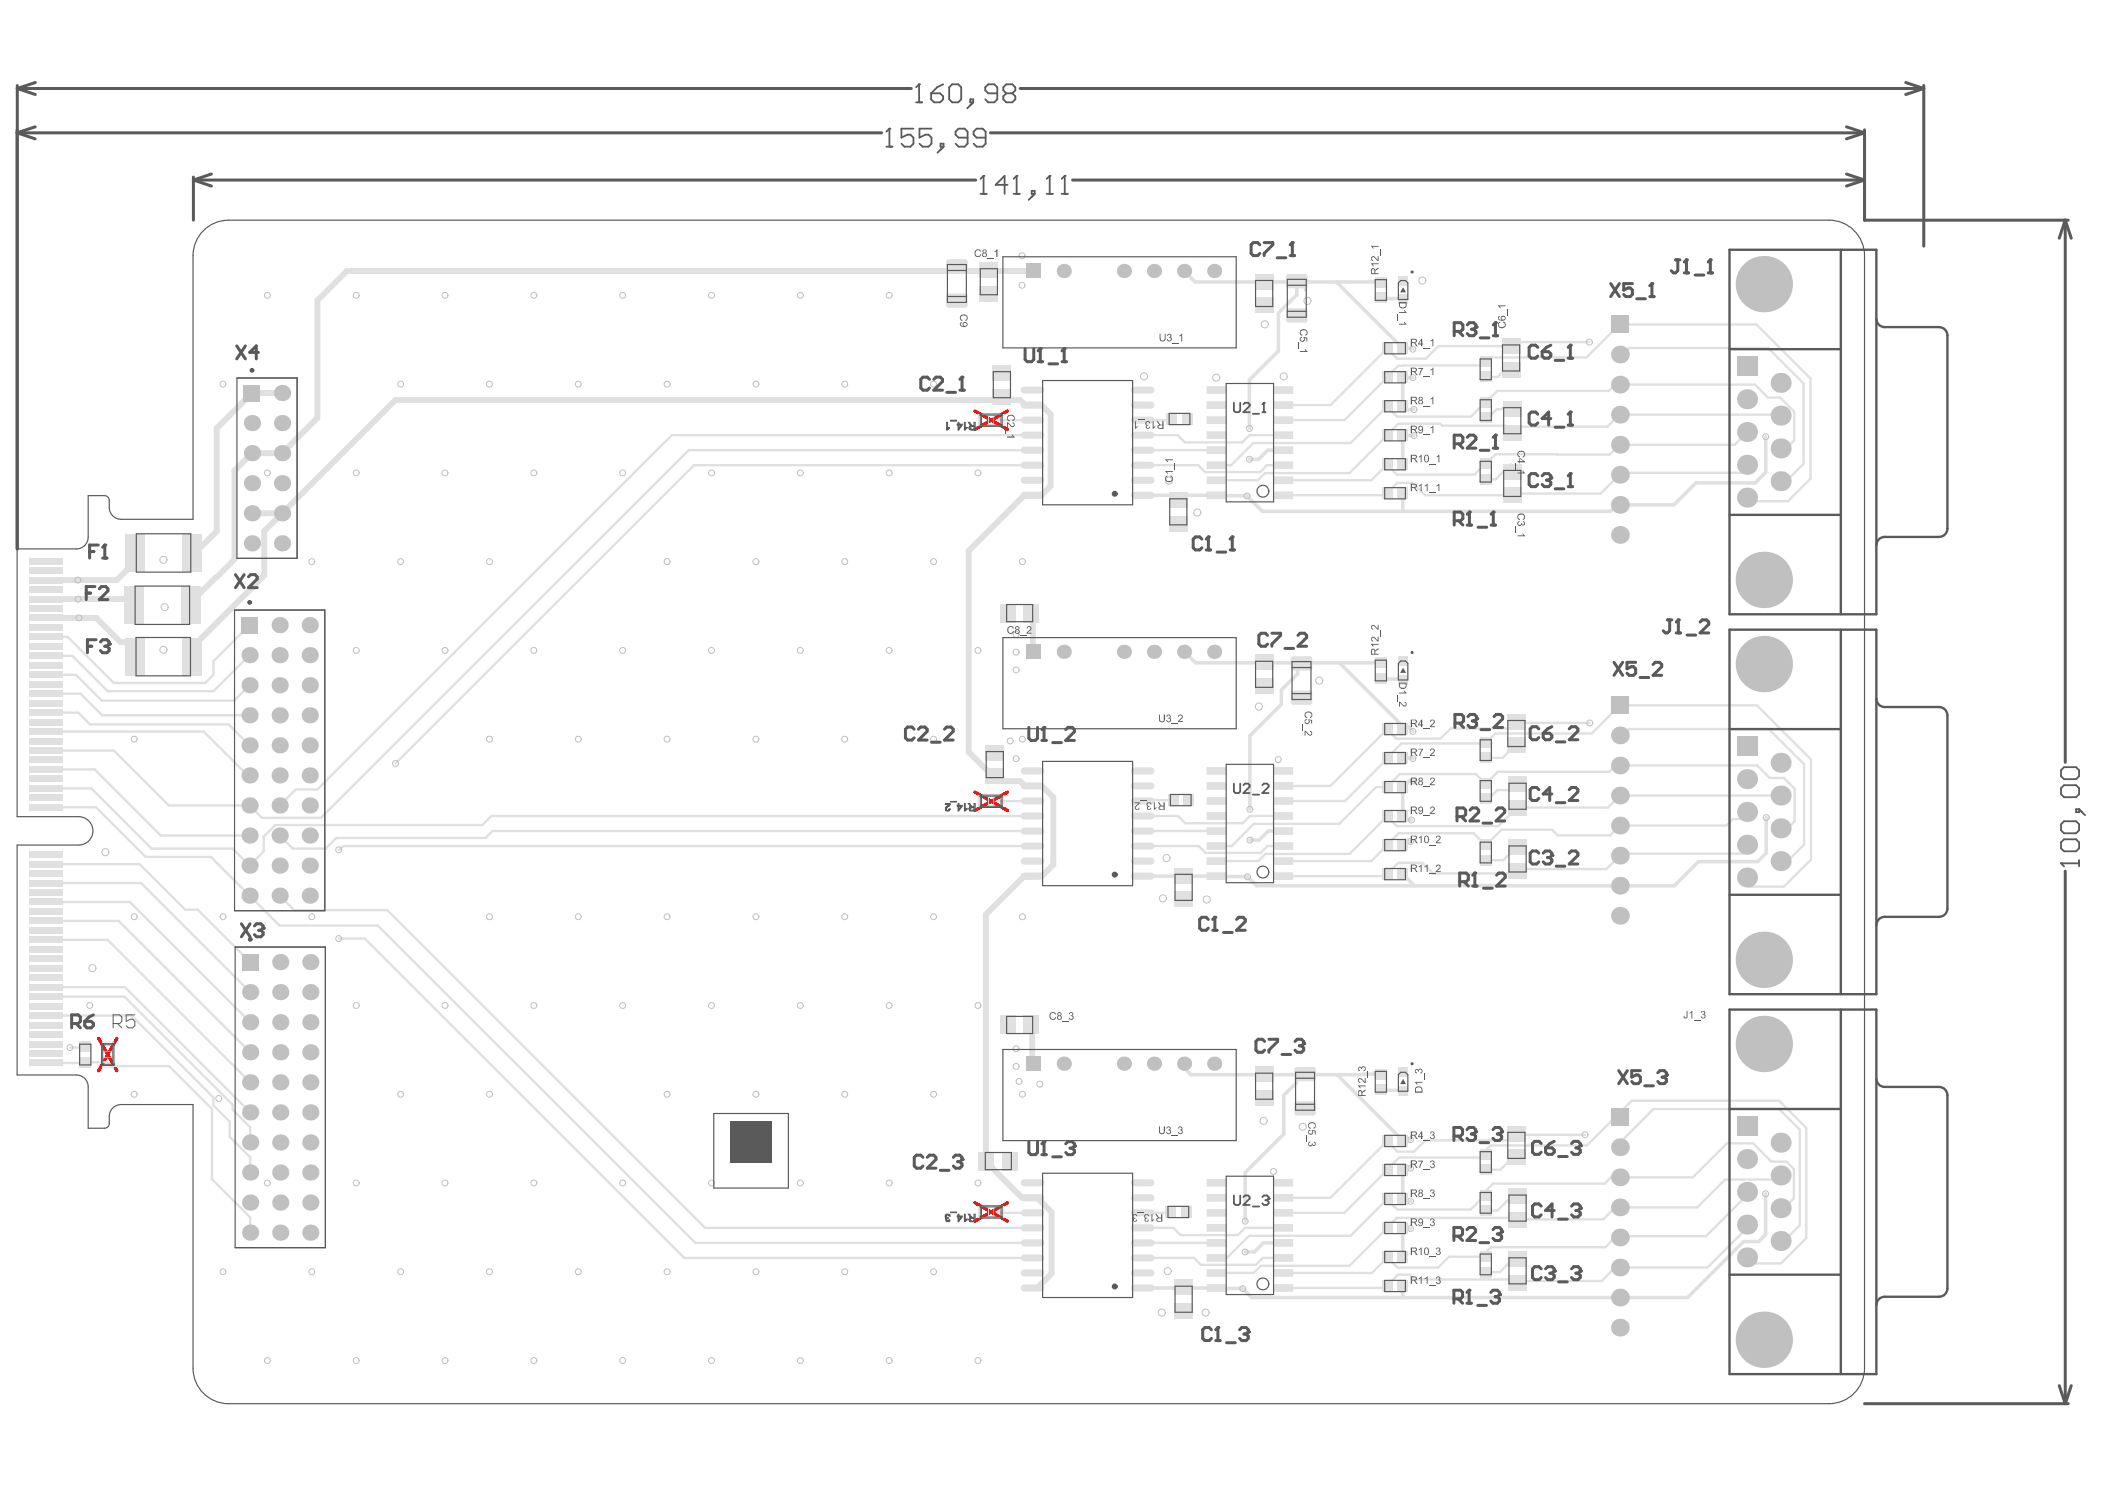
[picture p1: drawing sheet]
<svg xmlns="http://www.w3.org/2000/svg" width="297mm" height="210mm" viewBox="0 0 297 210" stroke-linecap="round" stroke-linejoin="round" font-family="sans-serif">
<path d="M137.6 58l4.6 2.6M142.2 58l-4.6 2.6M137.6 111.7l4.6 2.6M142.2 111.7l-4.6 2.6M13.9 146.5l2.6 4.6M16.5 146.5l-2.6 4.6M137.6 169.7l4.6 2.6M142.2 169.7l-4.6 2.6" fill="none" stroke="#f00" stroke-width=".42"/>
<g fill="none" stroke="#5a5a5a" stroke-width=".42">
<path d="M2.4 18.7l2.6 .9M2.4 18.7h122M2.4 12.5l2.6 .8M2.4 12.5h126.2M2.4 12.1v65.3M5 17.9l-2.6 .8M5 11.6l-2.6 .9M139.8 18.7h123.3M144 12.5h127.5M260.6 17.9l2.5 .8M263.1 18.3v12.8h28.8M263.1 18.7l-2.5 .9"/>
<path d="M268.9 11.6l2.6 .9M271.5 12.5l-2.6 .8M271.5 12.1v22.6M27.3 25.4l2.5 .8M27.3 25.4h110.4M27.3 25v6.1M29.8 24.5l-2.5 .9M151.4 25.4h111.7M260.6 24.5l2.5 .9M263.1 25.4l-2.5 .8M291.4 31.1l.9 2.5M291.4 31.1l-.8 2.5"/>
<path d="M291.4 31.1v76.4M291.4 122.9v75.1M263.1 198h28.8M290.6 195.5l.8 2.5M292.3 195.5l-.9 2.5"/>
</g>
<g fill="none" stroke="#5a5a5a" stroke-width=".25">
<path d="M125.5 18.1h.1M125.5 18.1v2.6M125.5 18.1l-.4 .5M128.9 18.1h-1.7v1.3l.9-.4h.4l.4 .4v.9l-.4 .4h-.9l-.4-.4M129.3 14.4h.8M129.7 11.9h.1M129.7 11.9v2.5M129.7 11.9l-.4 .4M131.4 13.2h1.3l.4 .4v.4l-.4 .4h-.9l-.4-.4zM131.4 18.1h-1.7v1.3l.9-.4h.4l.4 .4v.9l-.4 .4h-.8l-.5-.4M133.1 11.9l-.9 .4-.8 .9M133.9 12.3l.5-.4h.8l.4 .4v1.7l-.4 .4h-.8l-.5-.4z"/>
<path d="M136.5 19.4h-1.2l-.5-.4v-.4l.5-.5h.8l.4 .5v1.7l-.4 .4h-.8l-.5-.4M136.9 14h.4v.4h-.4zM137.3 14.4l-.8 .9M139.1 19.4h-1.3l-.4-.4v-.4l.4-.5h.9l.4 .5v1.7l-.4 .4h-.9l-.4-.4M140.7 13.2h-1.2l-.5-.5v-.4l.5-.4h.8l.4 .4v1.7l-.4 .4h-.8l-.5-.4M142 13.2l-.4 .4v.4l.4 .4h.9l.4-.4v-.4l-.4-.4M142 13.2h.9M142 13.2l-.4-.5v-.4l.4-.4h.9l.4 .4v.4l-.4 .5M125.1 20.7h.8M132.7 20.3h.4v.4h-.4zM133.1 20.7l-.8 .8M138.4 27.3h.8"/>
<path d="M138.8 24.8h.1M138.8 24.8v2.5M138.8 24.8l-.4 .4M142.2 26.1h-1.7l1.3-1.3v2.5M143 27.3h.9M143.5 24.8h.1M143.5 24.8v2.5M143.5 24.8l-.5 .4M145.6 26.9h.4v.4h-.4zM146 27.3l-.8 .9M147.7 27.3h.9M148.1 24.8h.1"/>
<path d="M148.1 24.8v2.5M148.1 24.8l-.4 .4M149.8 27.3h.9M150.2 24.8h.1M150.2 24.8v2.5M150.2 24.8l-.4 .4M290.8 108.6l.5-.4h1.7l.4 .4v.9l-.4 .4h-1.7l-.5-.4zM290.8 111.2l.5-.4h1.7l.4 .4v.8l-.4 .5h-1.7l-.5-.5zM290.8 116.3l.5-.5h1.7l.4 .5v.8l-.4 .4h-1.7l-.5-.4zM290.8 118.8l.5-.4h1.7l.4 .4v.9l-.4 .4h-1.7l-.5-.4zM293 114.2h.4v.4h-.4zM293.4 114.2l.8 .8"/>
<path d="M290.8 121.8h.1M290.8 121.8h2.6M290.8 121.8l.5 .4M293.4 121.4v.8"/>
</g>
<path d="M194.9 151.5l-6.2 .1" fill="none" stroke="#e0e0e0" stroke-width=".5"/>
<path d="M6.4 143.3h12.2l11.5 11.5v1.1l2.3 2.3v2.2M6.4 140.6h11.2l15.2 15.2v.7M9.9 147.8h2M15.2 149.8l.5 .6h8.2l6 6v9.9l5.4 5.4" fill="none" stroke="#e0e0e0" stroke-width=".33"/>
<circle cx="15.2" cy="149.8" r=".17" fill="#e0e0e0"/>
<path d="M6.4 139.3h11.2l17.7 17.6M51.5 132.4l45.1 45M12 149.8l-.1 .1h-5.5M12 147.7l-.1 .1M32.8 156.5l2.5 2.5v2.2M32.4 160.4l2.9 2.8v2.2M35.3 171.7v2.2" fill="none" stroke="#e0e0e0" stroke-width=".33"/>
<path d="M184.1 93.5h-.2l-.8 .8v.8M168 151.6h15.6M184.2 151.5h-.5l-.8 .8v.4l-1.7 1.8v5.5l-5.5 5.4" fill="none" stroke="#e0e0e0" stroke-width=".5"/>
<circle cx="182.3" cy="95.8" r=".25" fill="#e0e0e0"/>
<path d="M168.6 39.8h16M182 42.6h.1M184.2 40.9v-.5l-.7-.7h-.5v1.9l-2.6 2.6v5.3l-4.1 4.1v6.8M168.7 93.5h16M183.1 95.1l-2.3 2.2v2l-4.4 4.5v10.4" fill="none" stroke="#e0e0e0" stroke-width=".5"/>
<path d="M135 38.2h10.9M139.1 163.9l5.1 5M146.3 168.9l2.1 2.1" fill="none" stroke="#e0e0e0" stroke-width=".84"/>
<path d="M141 171l.1 .1h4.6M165.2 171l-.1 .1h-3.9" fill="none" stroke="#e0e0e0" stroke-width=".33"/>
<circle cx="139.9" cy="164.7" r=".42" fill="#e0e0e0"/>
<path d="M145.7 57.1h-1.1l-.6-.7h-3.1l-.2 .2-.2-.2h-84.7l-16 16M136.7 77.7v28.4l4.1 4.1h3.2l.6 .7h2.4M139.1 129v34.9M144.2 168.9h2.1" fill="none" stroke="#e0e0e0" stroke-width=".84"/>
<g fill="none" stroke="#e0e0e0" stroke-width=".33">
<path d="M141 59.3h4.7M161.2 59.3h4.2M180.4 59.3h9.3l6.1-6v-.2l1.5-1.5h11.7l1.2-1.1 .3-.1h13.4l4.6-4.6h19.4l7.6 7.6v14.1l-3.2 3.2h-5.5M195.8 49.1v.1M195.8 57.3v.1M195.8 57.4l-5.2 5.1h-13.7M195.8 49.2l-8 7.9h-7.4M209.7 56.8l-2.1 2h-10.4l-1.4-1.4M213.2 48.8h-10.2l-1.8 1.8h-4l-1.4-1.4M227.9 54.3h19.8l1.8 1.8h1.7l2 2v4l-2 2M228.5 58.5h22.6l.2 .1M228.6 50h.3l1-.9h19.6l5 5"/>
<path d="M180.4 65.6h-1.6l-1 1h-7.7M195.8 65.5v.1M195.8 65.6l-2.3 2.1h-13.1M209.7 65.5l-1.6 1.5h-10.9l-1.4-1.4M213.1 65.5l-2.1 2.1h-1.4M213.4 61l-1-.9h-8.9l-.3-.3h-5.9l-1.5 1.5v.2l-5.4 5.2h-11.9l-1 1h-5.3M226.8 60.2h-13.6l-.5 .6M246.4 66.4l-.3 .3h-17.3l-2.9 2.9h-12.3l-.2 .3h-12.3l-1.7-1.8h-2.2l-1.7 1.8h-15.1M246.5 61.8h-.8l-.9 .9h-16.3M246.5 66.4h-.1M48.4 119.4l-.6 .5M145.7 113h-4.7"/>
<path d="M145.7 113h.1M165.5 112.9h-2.9l-.1 .1h-1.3M228 108h20l1.7 1.7h2l1.5 1.6v4.5M228.6 103.7h.4l.9-.9h19.7l5 5M228.6 112.2h22.7M251.3 112.2h.1M47.8 132.4h3.7M228.3 157.3l1.9-2h20.8l3.9 3.8v15.5l-3.6 3.6h-4.6l-.3-.2M254 159.4l-3-3h-17.7l-5.4 5.4M195.8 160.9v.1M195.8 169.1v.1M195.8 177.3v.1"/>
<path d="M195.8 177.4l-2.2 2.2h-12.5M195.8 169.2l-5.2 5.1h-14.3l-3.2 3.1M195.8 161l-8 8h-8M209.4 170.7l-.1 .1M209.7 162.8l-.5 .5h-11.8l-1.6 1.7v.1l-6.1 6h-9.9M209.7 168.6l-2.2 2h-10.3l-1.4-1.4M210.3 161.6l-1.2 1.2M210.4 175.9l-1.3 1.4h-4.6l-1.6 1.5h-5.7l-1.4-1.4M210.7 167l-1.6 1.6M213.2 177.9l-1.6 1.5h-2.6M213.4 168.7l-2.1 2.1h-2.3M213.6 172h12.6"/>
<path d="M214.1 172.1l-.2-.3h-16.8l-1.3 1.3v.2l-5.4 5.3M214.2 160.1l-.8 .8h-12.3l-1.6 1.5h-2.3l-1.4-1.4M228.6 166.1h10.3l4.8-4.8h3.7l2.6 2.6h2.1l1 1v4.1M246.3 166.4h-2.9l-3.9 3.9M246.7 166.4h4.5M214.1 180.7h11.9M214.1 180.9l-.4-.4h-14.1l-.6-.7h-1.7l-1.8 1.9h-15.7"/>
</g>
<g fill="none" stroke="#e0e0e0" stroke-width=".5">
<path d="M184.7 39.8h10.2M188.6 39.8l9.3 9.3h1.3l.2 .2M141 59.3h.1M165.5 59.1l-.1 .2M194.9 42l.1 .1h2.9l.1 .1M199.4 53.3l-1.5-.1v4.1l.5 .5h1.1M197.9 69.6v2.4l-.1 .1M199.5 61.4h-1.6v4.1M249.2 61.6v5l-1.5 1.5h-8.4l-3.1 3.1h-8l-.9 .9h-49.2l-2.1-2.1M184.7 93.5h10.2M189 93.5l8.5 8.5v.4l.4 .4M194.9 95.7l.1 .1h2.9l.1 .1"/>
<path d="M194.9 93.5h.1M198.4 102.3l1 .9M249.2 120.3l-1.2 1.2h-8.3l-3.4 3.4M184.7 151.6h4l9.2 9.3 .2-.1h.9M194.9 153.7l.1 .1h2.9l.1 .1M199 164.8h-.8l-.3 .2v4.1l.4 .4h.7M199 173.3h-1l-.1-.1v4.1M249.1 168.4v5.8l-.9 .9h-2.2l-7.9 7.9h-61.5l-1.2-1.2M197.9 181.4v1.4l.2 .2"/>
</g>
<circle cx="251.2" cy="68.7" r=".17" fill="#e0e0e0"/>
<path d="M254.5 54.1v11.3l-3.3 3.3M161.3 63.5h10.9" fill="none" stroke="#e0e0e0" stroke-width=".33"/>
<path d="M167.1 38.2l1.5 1.6" fill="none" stroke="#e0e0e0" stroke-width=".5"/>
<circle cx="172.2" cy="63.5" r=".17" fill="#e0e0e0"/>
<path d="M161.3 61.4h4.9l1 1h8.1l1-1h4.1M176.9 62.5l-3.2 3.1h-1.5" fill="none" stroke="#e0e0e0" stroke-width=".33"/>
<path d="M161.2 69.9l14.8 .1M180.4 63.5h-1.5l-1.3 1.3h-1.3" fill="none" stroke="#e0e0e0" stroke-width=".5"/>
<circle cx="180.4" cy="61.4" r=".17" fill="#e0e0e0"/>
<path d="M213.3 48.1l.2 .2h10.8M227.9 54.3l-.9 .8h-15.7l-1.6 1.7M228.5 58.5l-1.7 1.7M141.2 65.6h.1M141.2 65.6h4.5M161.3 65.6h7.8l1 1M228.5 62.7l-1.4 1.4h-16l-1.4 1.4" fill="none" stroke="#e0e0e0" stroke-width=".33"/>
<path d="M145.8 57.1h1.2l1.3 1.3v10.2l-1.3 1.3h-1.2M145.6 69.9h-1.1l-7.8 7.8" fill="none" stroke="#e0e0e0" stroke-width=".84"/>
<circle cx="161.2" cy="69.9" r=".25" fill="#e0e0e0"/>
<path d="M212.7 56.9l-.8 .8h-.7l-1.3 1.2M213.3 51.4h-.2l-1.7 1.8h-1.8M213.1 65.5h.2M228.3 157.3l-4.4 4.3h-13.6M254 159.4v13.4l-2.8 2.8M160.7 175.3h10.9M214.2 160.1h9.5M228.6 166.1h-1.3l-.9 .9h-15.7M239.5 170.3h-11.6l-1.7 1.7M246.4 168.7l-5.7 5.7h-12.6l-1.6 1.5h-16.1M246.4 173.3l-5.5 5.5h-13l-1.9 1.9M253.1 169l-1.9 2" fill="none" stroke="#e0e0e0" stroke-width=".33"/>
<path d="M145.4 144.9l.3 .3v4.6l.2 .2" fill="none" stroke="#e0e0e0" stroke-width=".84"/>
<path d="M166.5 150l1.5 1.6M175.7 165.4v6.9M179.8 175.3h-1.5l-1.3 1.3h-1.3M171.6 181.7l3.8 .1" fill="none" stroke="#e0e0e0" stroke-width=".5"/>
<circle cx="171.6" cy="175.3" r=".17" fill="#e0e0e0"/>
<path d="M160.7 173.2h4.9l1 1h8.1l1-1h4.1M171.6 177.4h1.5M190.4 178.6h-12.5l-1 1h-5.3M213.6 172l-.6 .6" fill="none" stroke="#e0e0e0" stroke-width=".33"/>
<path d="M160.6 181.7h11" fill="none" stroke="#e0e0e0" stroke-width=".5"/>
<circle cx="179.8" cy="173.2" r=".17" fill="#e0e0e0"/>
<path d="M160.7 177.4h7.8l.9 1h7.8l1-1h1.6" fill="none" stroke="#e0e0e0" stroke-width=".33"/>
<circle cx="160.6" cy="181.7" r=".25" fill="#e0e0e0"/>
<path d="M145.6 86.4v.1l.1 .2v5.1l.2 .1M145.7 110.9h.1M148.4 171v8.6l-2 2.1h-1.2M145 181.7h.1" fill="none" stroke="#e0e0e0" stroke-width=".84"/>
<g fill="none" stroke="#e0e0e0" stroke-width=".33">
<path d="M141.2 65.6h-43.3l-42.1 42.1M145.7 63.5h-48.5l-51.9 51.9h-8.3l-1.8-1.8h-11.4l-7.7-7.7h-9.7M145.7 61.4h-50.9l-50 50h-3.1l-2.2 2.2M6.4 97.9h5l3 3h20.8M6.4 95.2h4.3l3.7 3.6h18.6l2.2-2.1M35.2 92.4l-5.1 5.1h-14.9l-5-5h-3.8M35.2 88.2l-5.1 5.1v1.9l-1.1 1.1h-13l-6.5-6.5h-3.1M228.6 99.5h19.3l7.7 7.6M6.4 111.2h6.5l8.5 8.5h11.4l2.4 2.4 2-2v-2.1l1.7-1.6h29.2l1.2-1.3h76.4M6.4 108.5h7l9.3 9.4h12.5M6.4 113.9h7.2l7 7h9.1l9.7 9.7h13.9l44.8 44.7h47.6M6.4 103.2h22.4l6.1 6.2h.3"/>
<path d="M6.4 100.5h4.6l1.7 1.7h19.6l2.9 2.9M48.4 119.4h97.3M145.7 117.2h-76.2l-1 1h-21l-1.5 1.5h-4.7l-1.8-1.8M195.8 115.2l-5.4 5.3h-11.8M195.8 102.8v.1M195.8 115.1v.1M195.8 102.9l-8.1 8h-6.6M209.7 110.5h-.1l-1.3-1.3h-10.8l-1.7 1.8h-1.6l-5.2 5.2h-12.1M214 101.8l-1 1h-8.3l-1.4 1.4h-6.3l-1.2-1.3M214 119.5l-1.9 1.8h-2.4M214.1 110.7l-.8 .8h-2l-1.3 1.2M219.8 117.8l-.8-.8h-7.1l-2.2 2.2h-.1l-1.7-1.7h-10.5l-1.6 1.6v.2l-2.3 2.2h-12.4"/>
<path d="M224.6 103.5h-13.6l-1.5 1.4h-11.7l-2 2v.1l-6 6h-8.7M226.9 113.9h-12.8l-2.7 2.6h-14.3l-1.3-1.3M246 115.5h.5h-2l-.9 1h-15M6.4 121.9h13.3l6.4 6.4h1.8l7.4 7.4M6.4 132.6h8.8l20.1 20.1M6.4 129.9h10.4l18.5 18.5M6.4 127.2h11.9l17 17M6.4 124.6h13.5l15.4 15.4M39.5 126.3l2 2.1h13.1l44.9 44.8h46.2M214.1 122.8l-.3 .4h-11.6l-1.5-1.5h-3.4l-1.8 1.9h-15M246.4 120.1l-.3 .3h-17.2M246.6 120.1v.1"/>
<path d="M96.6 177.4h49.1M208.9 168.6h.2M213.2 177.9h.2M213.4 168.7h.1M213.8 163.1h-.2l-1.9 1.9h-2.7"/>
</g>
<path d="M197.9 106.9h1.3l.2 .1M199 118.7h-.6l-.5 .5M199.4 110.2h-.6l-.9 .7v4.3l.5 .5h.8M249.2 115.3v5M176 123.7l1.3 1.2h59M197.9 123.3l1.7 1.6" fill="none" stroke="#e0e0e0" stroke-width=".5"/>
<circle cx="251.3" cy="122.4" r=".17" fill="#e0e0e0"/>
<path d="M161.4 115.1h4.8l1.1 1M161.4 119.3h7.7M161.4 117.2h10.9M253.2 115.8l-1.9 2M254.6 107.8v11.3l-3.3 3.3M255.6 107.1v14.2l-3.9 3.8h-4.9l-.3-.3M226.7 122.6h-12.3l-.3 .2" fill="none" stroke="#e0e0e0" stroke-width=".33"/>
<path d="M135 38.2h-86.1l-4.1 4.2v16.5l-5 5h-4.2l-2.5 2.5v12.5l-6.2 6.1v1.2M39.8 55.4h-4.2l-5 5v14.5l-3.5 3.6v1.2M35.6 72.4h4.2l-2.5 2.5v6.3l-10.3 10.2v1.2M147 110.9l1.6 1.6v9.5l-1.6 1.6M145.7 123.6h-1.2l-5.4 5.4" fill="none" stroke="#e0e0e0" stroke-width=".84"/>
<path d="M161.2 123.6h5.7l.1-.1 .1 .1h5.2" fill="none" stroke="#e0e0e0" stroke-width=".5"/>
<circle cx="172.3" cy="123.6" r=".25" fill="#e0e0e0"/>
<path d="M180.5 117.2h-1.5l-1.3 1.3M172.3 123.6l3.7 .1" fill="none" stroke="#e0e0e0" stroke-width=".5"/>
<path d="M145.9 123.6h1.1" fill="none" stroke="#e0e0e0" stroke-width=".84"/>
<path d="M176.9 116.2l-3.1 3.1" fill="none" stroke="#e0e0e0" stroke-width=".33"/>
<circle cx="172.3" cy="117.2" r=".17" fill="#e0e0e0"/>
<path d="M176.4 115.1l-1.1 1h-8" fill="none" stroke="#e0e0e0" stroke-width=".33"/>
<circle cx="180.5" cy="115.1" r=".17" fill="#e0e0e0"/>
<g fill="none" stroke="#e0e0e0" stroke-width=".33">
<path d="M228.6 99.5l-4 4M169.1 119.3l1 1h7.8l1-1h1.6M172.3 119.3h1.5M176.4 115.1h4.1M214 101.8l.2 .2h10.1M214 119.5h.1M214 105.1h-.2l-1.8 1.8h-2.3M228 108l-.9 .9h-15.7l-1.7 1.6M228.6 116.5l-1.4 1.3h-7.4M228.6 112.2l-1.7 1.7M178.6 120.5l-1 1h-5.3M228.9 120.4l-2.2 2.2"/>
<path d="M12 149.8h3.2"/>
</g>
<path d="M167.2 91.9l1.5 1.6M176.4 118.5h1.3" fill="none" stroke="#e0e0e0" stroke-width=".5"/>
<path d="M19.1 78v1.2l-2.6 2.6h-10.1M6.4 87.2h7.2l3.4 3.4h1.1l.9 1v1M6.4 84.5h11.6l.9 .9" fill="none" stroke="#e0e0e0" stroke-width=".84"/>
<g fill="none" stroke="#c0c0c0" stroke-width=".14">
<circle cx="144.2" cy="36.1" r=".42"/>
<circle cx="200.7" cy="39.6" r=".5"/>
<circle cx="31.5" cy="54.2" r=".42"/>
<circle cx="37.7" cy="41.7" r=".42"/>
<circle cx="50.3" cy="41.7" r=".42"/>
<circle cx="56.5" cy="54.2" r=".42"/>
<circle cx="62.8" cy="41.7" r=".42"/>
<circle cx="69.1" cy="54.2" r=".42"/>
<circle cx="75.3" cy="41.7" r=".42"/>
<circle cx="81.6" cy="54.2" r=".42"/>
<circle cx="87.9" cy="41.7" r=".42"/>
<circle cx="94.1" cy="54.2" r=".42"/>
<circle cx="100.4" cy="41.7" r=".42"/>
<circle cx="106.7" cy="54.2" r=".42"/>
<circle cx="112.9" cy="41.7" r=".42"/>
<circle cx="119.2" cy="54.2" r=".42"/>
<circle cx="125.5" cy="41.7" r=".42"/>
<circle cx="131.7" cy="54.2" r=".42"/>
<circle cx="144.2" cy="40.2" r=".42"/>
<circle cx="161.4" cy="53.1" r=".5"/>
<circle cx="171.6" cy="53.3" r=".5"/>
<circle cx="178.5" cy="45.8" r=".5"/>
<circle cx="181.2" cy="53.1" r=".5"/>
<circle cx="184.5" cy="42.4" r=".5"/>
<circle cx="199.4" cy="49.3" r=".42"/>
<circle cx="199.4" cy="53.3" r=".42"/>
<circle cx="199.5" cy="57.8" r=".42"/>
<circle cx="224.3" cy="48.3" r=".42"/>
<circle cx="23.1" cy="79" r=".5"/>
<circle cx="37.7" cy="66.7" r=".42"/>
<circle cx="44" cy="79.2" r=".42"/>
<circle cx="50.3" cy="66.7" r=".42"/>
<circle cx="56.5" cy="79.2" r=".42"/>
<circle cx="62.8" cy="66.7" r=".42"/>
<circle cx="69.1" cy="79.2" r=".42"/>
<circle cx="75.3" cy="66.7" r=".42"/>
<circle cx="87.9" cy="66.7" r=".42"/>
<circle cx="94.1" cy="79.2" r=".42"/>
<circle cx="100.4" cy="66.7" r=".42"/>
<circle cx="106.7" cy="79.2" r=".42"/>
<circle cx="112.9" cy="66.7" r=".42"/>
<circle cx="119.2" cy="79.2" r=".42"/>
<circle cx="125.5" cy="66.7" r=".42"/>
<circle cx="131.7" cy="79.2" r=".42"/>
<circle cx="138" cy="66.7" r=".42"/>
<circle cx="144.3" cy="79.2" r=".42"/>
<circle cx="164.9" cy="67.8" r=".5"/>
<circle cx="169" cy="72.3" r=".5"/>
<circle cx="176" cy="70" r=".42"/>
<circle cx="176.3" cy="64.8" r=".42"/>
<circle cx="176.3" cy="60.4" r=".42"/>
<circle cx="199.5" cy="61.4" r=".42"/>
<circle cx="249.2" cy="61.6" r=".42"/>
<circle cx="11" cy="81.8" r=".42"/>
<circle cx="11" cy="84.5" r=".42"/>
<circle cx="11.1" cy="87.2" r=".42"/>
<circle cx="23.1" cy="91.7" r=".5"/>
<circle cx="23.2" cy="85.7" r=".5"/>
<circle cx="50.3" cy="91.8" r=".42"/>
<circle cx="62.8" cy="91.8" r=".42"/>
<circle cx="75.3" cy="91.8" r=".42"/>
<circle cx="87.9" cy="91.8" r=".42"/>
<circle cx="100.4" cy="91.8" r=".42"/>
<circle cx="112.9" cy="91.8" r=".42"/>
<circle cx="125.5" cy="91.8" r=".42"/>
<circle cx="138" cy="91.8" r=".42"/>
<circle cx="143.4" cy="94.5" r=".42"/>
<circle cx="143.4" cy="89.5" r=".42"/>
<circle cx="143.4" cy="92" r=".42"/>
<circle cx="177.6" cy="99.7" r=".5"/>
<circle cx="186.2" cy="96" r=".5"/>
<circle cx="18.9" cy="104.3" r=".42"/>
<circle cx="47.8" cy="119.9" r=".42"/>
<circle cx="55.8" cy="107.7" r=".42"/>
<circle cx="69.1" cy="104.3" r=".42"/>
<circle cx="81.6" cy="104.3" r=".42"/>
<circle cx="94.1" cy="104.3" r=".42"/>
<circle cx="106.7" cy="104.3" r=".42"/>
<circle cx="119.2" cy="104.3" r=".42"/>
<circle cx="131.7" cy="104.3" r=".42"/>
<circle cx="142.5" cy="104.5" r=".42"/>
<circle cx="143.4" cy="107" r=".42"/>
<circle cx="144.3" cy="104.3" r=".42"/>
<circle cx="176.4" cy="118.5" r=".42"/>
<circle cx="176.4" cy="114.2" r=".42"/>
<circle cx="180.4" cy="107.2" r=".42"/>
<circle cx="199" cy="118.7" r=".42"/>
<circle cx="199.2" cy="115.7" r=".42"/>
<circle cx="199.4" cy="103.2" r=".42"/>
<circle cx="199.4" cy="107" r=".42"/>
<circle cx="199.4" cy="110.2" r=".42"/>
<circle cx="224.3" cy="102" r=".42"/>
<circle cx="249.2" cy="115.3" r=".42"/>
<circle cx="13" cy="136.6" r=".5"/>
<circle cx="14.9" cy="120.2" r=".5"/>
<circle cx="18.9" cy="129.3" r=".42"/>
<circle cx="31.5" cy="129.3" r=".42"/>
<circle cx="44" cy="129.3" r=".42"/>
<circle cx="47.8" cy="132.4" r=".42"/>
<circle cx="69.1" cy="129.3" r=".42"/>
<circle cx="81.6" cy="129.3" r=".42"/>
<circle cx="94.1" cy="129.3" r=".42"/>
<circle cx="106.7" cy="129.3" r=".42"/>
<circle cx="119.2" cy="129.3" r=".42"/>
<circle cx="131.7" cy="129.3" r=".42"/>
<circle cx="144.3" cy="129.3" r=".42"/>
<circle cx="164.1" cy="126.7" r=".5"/>
<circle cx="164.6" cy="121" r=".5"/>
<circle cx="170.3" cy="126.9" r=".5"/>
<circle cx="176" cy="123.7" r=".42"/>
<circle cx="9.9" cy="147.8" r=".42"/>
<circle cx="12.7" cy="141.8" r=".42"/>
<circle cx="18.9" cy="154.4" r=".42"/>
<circle cx="30.9" cy="155" r=".42"/>
<circle cx="50.3" cy="141.8" r=".42"/>
<circle cx="56.5" cy="154.4" r=".42"/>
<circle cx="62.8" cy="141.8" r=".42"/>
<circle cx="69.1" cy="154.4" r=".42"/>
<circle cx="75.3" cy="141.8" r=".42"/>
<circle cx="87.9" cy="141.8" r=".42"/>
<circle cx="94.1" cy="154.4" r=".42"/>
<circle cx="100.4" cy="141.8" r=".42"/>
<circle cx="106.7" cy="154.4" r=".42"/>
<circle cx="112.9" cy="141.8" r=".42"/>
<circle cx="119.2" cy="154.4" r=".42"/>
<circle cx="125.5" cy="141.8" r=".42"/>
<circle cx="131.7" cy="154.4" r=".42"/>
<circle cx="138" cy="141.8" r=".42"/>
<circle cx="143.4" cy="147.9" r=".42"/>
<circle cx="143.4" cy="150.4" r=".42"/>
<circle cx="143.8" cy="152.5" r=".42"/>
<circle cx="144.3" cy="154.4" r=".42"/>
<circle cx="146.7" cy="152.9" r=".42"/>
<circle cx="178.3" cy="158.1" r=".5"/>
<circle cx="183.8" cy="158.9" r=".5"/>
<circle cx="31.5" cy="179.4" r=".42"/>
<circle cx="37.7" cy="166.9" r=".42"/>
<circle cx="44" cy="179.4" r=".42"/>
<circle cx="50.3" cy="166.9" r=".42"/>
<circle cx="56.5" cy="179.4" r=".42"/>
<circle cx="62.8" cy="166.9" r=".42"/>
<circle cx="69.1" cy="179.4" r=".42"/>
<circle cx="75.3" cy="166.9" r=".42"/>
<circle cx="81.6" cy="179.4" r=".42"/>
<circle cx="87.9" cy="166.9" r=".42"/>
<circle cx="94.1" cy="179.4" r=".42"/>
<circle cx="100.4" cy="166.9" r=".42"/>
<circle cx="106.7" cy="179.4" r=".42"/>
<circle cx="112.9" cy="166.9" r=".42"/>
<circle cx="119.2" cy="179.4" r=".42"/>
<circle cx="125.5" cy="166.9" r=".42"/>
<circle cx="131.7" cy="179.4" r=".42"/>
<circle cx="138" cy="166.9" r=".42"/>
<circle cx="164.8" cy="179.3" r=".5"/>
<circle cx="175.7" cy="176.6" r=".42"/>
<circle cx="175.7" cy="172.3" r=".42"/>
<circle cx="179.7" cy="165.3" r=".42"/>
<circle cx="199" cy="160.8" r=".42"/>
<circle cx="199" cy="164.8" r=".42"/>
<circle cx="199" cy="169.5" r=".42"/>
<circle cx="199" cy="173.3" r=".42"/>
<circle cx="223.7" cy="160.1" r=".42"/>
<circle cx="249.1" cy="168.4" r=".42"/>
<circle cx="37.7" cy="191.9" r=".42"/>
<circle cx="50.3" cy="191.9" r=".42"/>
<circle cx="62.8" cy="191.9" r=".42"/>
<circle cx="75.3" cy="191.9" r=".42"/>
<circle cx="87.9" cy="191.9" r=".42"/>
<circle cx="100.4" cy="191.9" r=".42"/>
<circle cx="112.9" cy="191.9" r=".42"/>
<circle cx="125.5" cy="191.9" r=".42"/>
<circle cx="138" cy="191.9" r=".42"/>
<circle cx="163.9" cy="185.2" r=".5"/>
<circle cx="170.1" cy="185.2" r=".5"/>
<circle cx="175.4" cy="181.8" r=".42"/>
</g>
<g fill="#c0c0c0">
<circle cx="35.6" cy="76.6" r="1.15"/>
<circle cx="35.6" cy="59.7" r="1.15"/>
<circle cx="35.6" cy="72.4" r="1.15"/>
<circle cx="35.6" cy="63.9" r="1.15"/>
<circle cx="35.6" cy="68.2" r="1.15"/>
<circle cx="39.8" cy="76.6" r="1.15"/>
<circle cx="39.8" cy="63.9" r="1.15"/>
<circle cx="39.8" cy="59.7" r="1.15"/>
<circle cx="39.8" cy="55.4" r="1.15"/>
<circle cx="39.8" cy="72.4" r="1.15"/>
<circle cx="39.8" cy="68.2" r="1.15"/>
<circle cx="158.6" cy="38.2" r="1"/>
<circle cx="162.8" cy="38.2" r="1"/>
<circle cx="167.1" cy="38.2" r="1"/>
<circle cx="171.3" cy="38.2" r="1"/>
<circle cx="150.1" cy="38.2" r="1"/>
<circle cx="228.6" cy="183" r="1.25"/>
<circle cx="228.6" cy="187.3" r="1.25"/>
<circle cx="228.6" cy="178.8" r="1.25"/>
<circle cx="228.6" cy="174.6" r="1.25"/>
<circle cx="228.6" cy="170.3" r="1.25"/>
<circle cx="228.6" cy="166.1" r="1.25"/>
<circle cx="228.6" cy="161.8" r="1.25"/>
<circle cx="228.6" cy="129.2" r="1.25"/>
<circle cx="228.6" cy="124.9" r="1.25"/>
<circle cx="228.6" cy="120.7" r="1.25"/>
<circle cx="228.6" cy="116.5" r="1.25"/>
<circle cx="248.9" cy="81.8" r="4"/>
<circle cx="248.9" cy="93.7" r="4"/>
<circle cx="251.3" cy="107.6" r="1.41"/>
<circle cx="246.5" cy="109.9" r="1.41"/>
<circle cx="251.3" cy="112.2" r="1.41"/>
<circle cx="228.6" cy="62.7" r="1.25"/>
<circle cx="228.6" cy="71.2" r="1.25"/>
<circle cx="228.6" cy="75.5" r="1.25"/>
<circle cx="228.6" cy="50" r="1.25"/>
<circle cx="228.6" cy="54.3" r="1.25"/>
<circle cx="228.6" cy="58.5" r="1.25"/>
<circle cx="228.6" cy="67" r="1.25"/>
<circle cx="251.3" cy="54" r="1.41"/>
<circle cx="246.5" cy="56.3" r="1.41"/>
<circle cx="251.3" cy="58.6" r="1.41"/>
<circle cx="246.5" cy="60.9" r="1.41"/>
<circle cx="251.3" cy="63.3" r="1.41"/>
<circle cx="246.5" cy="65.6" r="1.41"/>
<circle cx="251.3" cy="67.9" r="1.41"/>
<circle cx="246.5" cy="70.2" r="1.41"/>
<circle cx="228.6" cy="112.2" r="1.25"/>
<circle cx="228.6" cy="103.7" r="1.25"/>
<circle cx="228.6" cy="108" r="1.25"/>
<circle cx="246.5" cy="114.5" r="1.41"/>
<circle cx="251.3" cy="116.8" r="1.41"/>
<circle cx="246.5" cy="119.2" r="1.41"/>
<circle cx="251.3" cy="121.5" r="1.41"/>
<circle cx="246.5" cy="123.8" r="1.41"/>
<circle cx="248.9" cy="135.4" r="4"/>
<circle cx="248.9" cy="147.3" r="4"/>
<circle cx="251.3" cy="161.2" r="1.41"/>
<circle cx="246.5" cy="163.5" r="1.41"/>
<circle cx="246.5" cy="168.1" r="1.41"/>
<circle cx="246.5" cy="172.8" r="1.41"/>
<circle cx="246.5" cy="177.4" r="1.41"/>
<circle cx="251.3" cy="175.1" r="1.41"/>
<circle cx="251.3" cy="165.8" r="1.41"/>
<circle cx="251.3" cy="170.4" r="1.41"/>
<circle cx="35.3" cy="169.6" r="1.15"/>
<circle cx="35.3" cy="173.9" r="1.15"/>
<circle cx="35.3" cy="165.4" r="1.15"/>
<circle cx="35.3" cy="161.2" r="1.15"/>
<circle cx="35.3" cy="156.9" r="1.15"/>
<circle cx="35.3" cy="152.7" r="1.15"/>
<circle cx="39.5" cy="173.9" r="1.15"/>
<circle cx="39.5" cy="169.6" r="1.15"/>
<circle cx="39.5" cy="165.4" r="1.15"/>
<circle cx="39.5" cy="161.2" r="1.15"/>
<circle cx="39.5" cy="156.9" r="1.15"/>
<circle cx="39.5" cy="152.7" r="1.15"/>
<circle cx="43.8" cy="173.9" r="1.15"/>
<circle cx="43.8" cy="169.6" r="1.15"/>
<circle cx="43.8" cy="165.4" r="1.15"/>
<circle cx="43.8" cy="161.2" r="1.15"/>
<circle cx="43.8" cy="156.9" r="1.15"/>
<circle cx="43.8" cy="152.7" r="1.15"/>
<circle cx="43.8" cy="148.4" r="1.15"/>
<circle cx="35.2" cy="126.3" r="1.15"/>
<circle cx="35.2" cy="122.1" r="1.15"/>
<circle cx="35.2" cy="117.9" r="1.15"/>
<circle cx="35.3" cy="148.4" r="1.15"/>
<circle cx="35.3" cy="144.2" r="1.15"/>
<circle cx="35.3" cy="140" r="1.15"/>
<circle cx="39.5" cy="117.9" r="1.15"/>
<circle cx="39.5" cy="122.1" r="1.15"/>
<circle cx="39.5" cy="126.3" r="1.15"/>
<circle cx="39.5" cy="148.4" r="1.15"/>
<circle cx="39.5" cy="144.2" r="1.15"/>
<circle cx="39.5" cy="135.7" r="1.15"/>
<circle cx="39.5" cy="140" r="1.15"/>
<circle cx="43.7" cy="122.1" r="1.15"/>
<circle cx="43.7" cy="126.3" r="1.15"/>
<circle cx="43.7" cy="117.9" r="1.15"/>
<circle cx="43.8" cy="144.2" r="1.15"/>
<circle cx="43.8" cy="140" r="1.15"/>
<circle cx="43.8" cy="135.7" r="1.15"/>
<circle cx="150.1" cy="150" r="1"/>
<circle cx="158.6" cy="150" r="1"/>
<circle cx="162.8" cy="150" r="1"/>
<circle cx="167.1" cy="150" r="1"/>
<circle cx="171.3" cy="150" r="1"/>
<circle cx="35.2" cy="109.4" r="1.15"/>
<circle cx="35.2" cy="113.6" r="1.15"/>
<circle cx="35.2" cy="92.4" r="1.15"/>
<circle cx="35.2" cy="96.7" r="1.15"/>
<circle cx="35.2" cy="105.1" r="1.15"/>
<circle cx="35.2" cy="100.9" r="1.15"/>
<circle cx="39.5" cy="113.6" r="1.15"/>
<circle cx="39.5" cy="109.4" r="1.15"/>
<circle cx="39.5" cy="96.7" r="1.15"/>
<circle cx="39.5" cy="105.1" r="1.15"/>
<circle cx="39.5" cy="92.4" r="1.15"/>
<circle cx="39.5" cy="100.9" r="1.15"/>
<circle cx="39.5" cy="88.2" r="1.15"/>
<circle cx="43.7" cy="96.7" r="1.15"/>
<circle cx="43.7" cy="113.6" r="1.15"/>
<circle cx="43.7" cy="109.4" r="1.15"/>
<circle cx="43.7" cy="100.9" r="1.15"/>
<circle cx="43.7" cy="92.4" r="1.15"/>
<circle cx="43.7" cy="105.1" r="1.15"/>
<circle cx="43.7" cy="88.2" r="1.15"/>
<circle cx="248.9" cy="40.1" r="4"/>
<circle cx="150.1" cy="91.9" r="1"/>
<circle cx="158.6" cy="91.9" r="1"/>
<circle cx="162.8" cy="91.9" r="1"/>
<circle cx="167.1" cy="91.9" r="1"/>
<circle cx="248.9" cy="189" r="4"/>
<circle cx="171.3" cy="91.9" r="1"/>
</g>
<g fill="#c0c0c0">
<path d="M34.4 54.3h2.3v2.3h-2.3z" fill-rule="evenodd"/>
<path d="M144.9 37.2h2v2h-2z" fill-rule="evenodd"/>
<path d="M227.3 156.3h2.5v2.5h-2.5z" fill-rule="evenodd"/>
<path d="M245.1 103.9h2.8v2.8h-2.8z" fill-rule="evenodd"/>
<path d="M227.3 44.5h2.5v2.5h-2.5z" fill-rule="evenodd"/>
<path d="M245.1 50.3h2.8v2.8h-2.8z" fill-rule="evenodd"/>
<path d="M227.3 98.2h2.5v2.5h-2.5z" fill-rule="evenodd"/>
<path d="M245.1 157.5h2.8v2.8h-2.8z" fill-rule="evenodd"/>
<path d="M34.2 134.6h2.2v2.3h-2.2z" fill-rule="evenodd"/>
<path d="M144.9 149h2v2h-2z" fill-rule="evenodd"/>
<path d="M34.1 87h2.3v2.3h-2.3z" fill-rule="evenodd"/>
<path d="M144.9 90.9h2v2.1h-2z" fill-rule="evenodd"/>
</g>
<g fill="#e0e0e0">
<path d="M170.3 108.3l.1-.1h2.5l.1 .1v.9l-.1 .1h-2.5l-.1-.1z" fill-rule="evenodd"/>
<path d="M170.3 110.4l.1-.1h2.5l.1 .1v.9l-.1 .1h-2.5l-.1-.1z" fill-rule="evenodd"/>
<path d="M170.3 112.5l.1-.1h2.5l.1 .1v1h-.1h-2.5h-.1z" fill-rule="evenodd"/>
<path d="M170.3 114.6h.1h2.5h.1v1l-.1 .1h-2.5l-.1-.1z" fill-rule="evenodd"/>
<path d="M170.3 116.8l.1-.1h2.5l.1 .1v.9l-.1 .1h-2.5l-.1-.1z" fill-rule="evenodd"/>
<path d="M170.3 118.9l.1-.1h2.5l.1 .1v.9l-.1 .1h-2.5l-.1-.1z" fill-rule="evenodd"/>
<path d="M170.3 121l.1-.1h2.5l.1 .1v.9l-.1 .1h-2.5l-.1-.1z" fill-rule="evenodd"/>
<path d="M170.3 123.1l.1-.1h2.5l.1 .1v1h-.1h-2.5h-.1z" fill-rule="evenodd"/>
<path d="M179.7 108.3l.1-.1h2.6l.1 .1v.9l-.1 .1h-2.6l-.1-.1z" fill-rule="evenodd"/>
<path d="M179.7 110.4l.1-.1h2.6l.1 .1v.9l-.1 .1h-2.6l-.1-.1z" fill-rule="evenodd"/>
<path d="M179.7 112.5l.1-.1h2.6l.1 .1v1h-.1h-2.6h-.1z" fill-rule="evenodd"/>
<path d="M179.7 114.6h.1h2.6h.1v1l-.1 .1h-2.6l-.1-.1z" fill-rule="evenodd"/>
<path d="M179.7 116.8l.1-.1h2.6l.1 .1v.9l-.1 .1h-2.6l-.1-.1z" fill-rule="evenodd"/>
<path d="M179.7 118.9l.1-.1h2.6l.1 .1v.9l-.1 .1h-2.6l-.1-.1z" fill-rule="evenodd"/>
<path d="M179.7 121l.1-.1h2.6l.1 .1v.9l-.1 .1h-2.6l-.1-.1z" fill-rule="evenodd"/>
<path d="M179.7 123.1l.1-.1h2.6l.1 .1v1h-.1h-2.6h-.1z" fill-rule="evenodd"/>
<path d="M170.3 54.6l.1-.1h2.5l.1 .1v.9l-.1 .1h-2.5l-.1-.1z" fill-rule="evenodd"/>
<path d="M170.3 56.7l.1-.1h2.5l.1 .1v.9l-.1 .1h-2.5l-.1-.1z" fill-rule="evenodd"/>
<path d="M170.3 58.8l.1-.1h2.5l.1 .1v.9l-.1 .1h-2.5l-.1-.1z" fill-rule="evenodd"/>
<path d="M170.3 60.9l.1-.1h2.5l.1 .1v.9l-.1 .1h-2.5l-.1-.1z" fill-rule="evenodd"/>
<path d="M170.3 63h.1h2.5h.1v1h-.1h-2.5h-.1z" fill-rule="evenodd"/>
<path d="M170.3 65.2l.1-.1h2.5l.1 .1v.9l-.1 .1h-2.5l-.1-.1z" fill-rule="evenodd"/>
<path d="M170.3 67.3l.1-.1h2.5l.1 .1v.9l-.1 .1h-2.5l-.1-.1z" fill-rule="evenodd"/>
<path d="M170.3 69.4l.1-.1h2.5l.1 .1v.9l-.1 .1h-2.5l-.1-.1z" fill-rule="evenodd"/>
<path d="M179.7 54.6l.1-.1h2.6l.1 .1v.9l-.1 .1h-2.6l-.1-.1z" fill-rule="evenodd"/>
<path d="M179.7 56.7l.1-.1h2.6l.1 .1v.9l-.1 .1h-2.6l-.1-.1z" fill-rule="evenodd"/>
<path d="M179.7 58.8l.1-.1h2.6l.1 .1v.9l-.1 .1h-2.6l-.1-.1z" fill-rule="evenodd"/>
<path d="M179.7 60.9l.1-.1h2.6l.1 .1v.9l-.1 .1h-2.6l-.1-.1z" fill-rule="evenodd"/>
<path d="M179.7 63h.1h2.6h.1v1h-.1h-2.6h-.1z" fill-rule="evenodd"/>
<path d="M179.7 65.2l.1-.1h2.6l.1 .1v.9l-.1 .1h-2.6l-.1-.1z" fill-rule="evenodd"/>
<path d="M179.7 67.3l.1-.1h2.6l.1 .1v.9l-.1 .1h-2.6l-.1-.1z" fill-rule="evenodd"/>
<path d="M179.7 69.4l.1-.1h2.6l.1 .1v.9l-.1 .1h-2.6l-.1-.1z" fill-rule="evenodd"/>
<path d="M170.3 166.4l.1-.1h2.5l.1 .1v.9l-.1 .1h-2.5l-.1-.1z" fill-rule="evenodd"/>
<path d="M170.3 168.5l.1-.1h2.5l.1 .1v.9l-.1 .1h-2.5l-.1-.1z" fill-rule="evenodd"/>
<path d="M170.3 170.6l.1-.1h2.5l.1 .1v.9l-.1 .1h-2.5l-.1-.1z" fill-rule="evenodd"/>
<path d="M170.3 172.7h.1h2.5h.1v1l-.1 .1h-2.5l-.1-.1z" fill-rule="evenodd"/>
<path d="M170.3 174.9l.1-.1h2.5l.1 .1v.9l-.1 .1h-2.5l-.1-.1z" fill-rule="evenodd"/>
<path d="M170.3 177l.1-.1h2.5l.1 .1v.9l-.1 .1h-2.5l-.1-.1z" fill-rule="evenodd"/>
<path d="M170.3 179.1l.1-.1h2.5l.1 .1v.9l-.1 .1h-2.5l-.1-.1z" fill-rule="evenodd"/>
<path d="M170.3 181.2l.1-.1h2.5l.1 .1v1h-.1h-2.5h-.1z" fill-rule="evenodd"/>
<path d="M179.7 166.4l.1-.1h2.6l.1 .1v.9l-.1 .1h-2.6l-.1-.1z" fill-rule="evenodd"/>
<path d="M179.7 168.5l.1-.1h2.6l.1 .1v.9l-.1 .1h-2.6l-.1-.1z" fill-rule="evenodd"/>
<path d="M179.7 170.6l.1-.1h2.6l.1 .1v.9l-.1 .1h-2.6l-.1-.1z" fill-rule="evenodd"/>
<path d="M179.7 172.7h.1h2.6h.1v1l-.1 .1h-2.6l-.1-.1z" fill-rule="evenodd"/>
<path d="M179.7 174.9l.1-.1h2.6l.1 .1v.9l-.1 .1h-2.6l-.1-.1z" fill-rule="evenodd"/>
<path d="M179.7 177l.1-.1h2.6l.1 .1v.9l-.1 .1h-2.6l-.1-.1z" fill-rule="evenodd"/>
<path d="M179.7 179.1l.1-.1h2.6l.1 .1v.9l-.1 .1h-2.6l-.1-.1z" fill-rule="evenodd"/>
<path d="M179.7 181.2l.1-.1h2.6l.1 .1v1h-.1h-2.6h-.1z" fill-rule="evenodd"/>
<path d="M211.9 47.7h2.6v2.3h-2.6z" fill-rule="evenodd"/>
<path d="M211.9 51h2.6v2.3h-2.6z" fill-rule="evenodd"/>
<path d="M212.1 59.9h2.6v2.2h-2.6z" fill-rule="evenodd"/>
<path d="M212.1 56.5h2.6v2.3h-2.6z" fill-rule="evenodd"/>
<path d="M212.1 68.7h2.6v2.3h-2.6z" fill-rule="evenodd"/>
<path d="M212.1 65.4h2.6v2.3h-2.6z" fill-rule="evenodd"/>
<path d="M140.1 54.8h2.6v2.3h-2.6z" fill-rule="evenodd"/>
<path d="M140.1 51.5h2.6v2.2h-2.6z" fill-rule="evenodd"/>
<path d="M165 69.4h2.6v2.3h-2.6z" fill-rule="evenodd"/>
<path d="M165 72.7h2.6v2.3h-2.6z" fill-rule="evenodd"/>
<path d="M133.5 41.7l.3-.3h2.4l.3 .3v1.4l-.3 .3h-2.4l-.3-.3z" fill-rule="evenodd"/>
<path d="M133.5 36.9l.3-.3h2.4l.3 .3v1.3l-.3 .4h-2.4l-.3-.4z" fill-rule="evenodd"/>
<path d="M182.6 155.7l.4-.4h2.3l.4 .4v1.3l-.4 .4h-2.3l-.4-.4z" fill-rule="evenodd"/>
<path d="M182.6 150.8l.4-.3h2.3l.4 .3v1.4l-.4 .3h-2.3l-.4-.3z" fill-rule="evenodd"/>
<path d="M182.1 97.7l.4-.3h2.3l.4 .3v1.4l-.4 .3h-2.3l-.4-.3z" fill-rule="evenodd"/>
<path d="M182.1 92.9l.4-.3h2.3l.4 .3v1.4l-.4 .3h-2.3l-.4-.3z" fill-rule="evenodd"/>
<path d="M181.5 43.8l.3-.3h2.4l.3 .3v1.4l-.3 .3h-2.4l-.3-.3z" fill-rule="evenodd"/>
<path d="M181.5 39l.3-.4h2.4l.3 .4v1.3l-.3 .4h-2.4l-.3-.4z" fill-rule="evenodd"/>
<path d="M197.3 150.6h1.4v1.3h-1.4z" fill-rule="evenodd"/>
<path d="M197.3 153.3h1.4v1.3h-1.4z" fill-rule="evenodd"/>
<path d="M197.3 92.6h1.4v1.3h-1.4z" fill-rule="evenodd"/>
<path d="M197.3 95.3h1.4v1.3h-1.4z" fill-rule="evenodd"/>
<path d="M197.3 38.9h1.4v1.3h-1.4z" fill-rule="evenodd"/>
<path d="M197.3 41.6h1.4v1.3h-1.4z" fill-rule="evenodd"/>
</g>
<g fill="#e0e0e0">
<path d="M170.3 113.5h.1z"/>
<path d="M172.9 114.6h.1z"/>
<path d="M170.3 124.1h.1z"/>
<path d="M179.7 113.5h.1z"/>
<path d="M182.4 114.6h.1z"/>
<path d="M179.7 124.1h.1z"/>
<path d="M172.9 63h.1z"/>
<path d="M170.3 64h.1z"/>
<path d="M182.4 63h.1z"/>
<path d="M179.7 64h.1z"/>
<path d="M172.9 172.7h.1z"/>
<path d="M170.3 182.2h.1z"/>
<path d="M182.4 172.7h.1z"/>
<path d="M179.7 182.2h.1z"/>
<path d="M172.9 109.2h.1zM172.9 109.2h.1l-.1 .1z"/>
<path d="M172.9 108.2v.1zM172.9 108.2l.1 .1z"/>
<path d="M170.3 108.3h.1zM170.3 108.2l.1 .1z"/>
<path d="M170.4 109.2v.1zM170.3 109.2l.1 .1z"/>
<path d="M172.9 111.3h.1zM172.9 111.3h.1l-.1 .1z"/>
<path d="M172.9 110.3v.1zM172.9 110.3l.1 .1z"/>
<path d="M170.3 110.4h.1zM170.3 110.3l.1 .1z"/>
<path d="M170.4 111.3v.1zM170.3 111.3l.1 .1z"/>
<path d="M172.9 113.5h.1zM172.9 113.5h.1h-.1z"/>
<path d="M172.9 112.4v.1zM172.9 112.4l.1 .1z"/>
<path d="M170.3 112.5h.1zM170.3 112.5h.1z"/>
<path d="M172.9 115.6h.1zM172.9 115.6h.1l-.1 .1z"/>
<path d="M170.3 114.6h.1zM170.3 114.6h.1z"/>
<path d="M170.4 115.6v.1zM170.3 115.6l.1 .1z"/>
<path d="M172.9 117.7h.1zM172.9 117.7h.1l-.1 .1z"/>
<path d="M172.9 116.7v.1zM172.9 116.7l.1 .1z"/>
<path d="M170.3 116.8h.1zM170.3 116.7l.1 .1z"/>
<path d="M170.4 117.7v.1zM170.3 117.7l.1 .1z"/>
<path d="M172.9 119.8h.1zM172.9 119.8h.1l-.1 .1z"/>
<path d="M172.9 118.8v.1zM172.9 118.8l.1 .1z"/>
<path d="M170.3 118.9h.1zM170.3 118.8l.1 .1z"/>
<path d="M170.4 119.8v.1zM170.3 119.8l.1 .1z"/>
<path d="M172.9 121.9h.1zM172.9 121.9h.1l-.1 .1z"/>
<path d="M172.9 120.9v.1zM172.9 120.9l.1 .1z"/>
<path d="M170.3 121h.1zM170.3 121h.1z"/>
<path d="M170.4 121.9v.1zM170.3 121.9l.1 .1z"/>
<path d="M172.9 124.1h.1zM172.9 124.1h.1h-.1z"/>
<path d="M172.9 123v.1zM172.9 123l.1 .1z"/>
<path d="M170.3 123.1h.1zM170.3 123.1h.1z"/>
<path d="M182.4 109.2h.1zM182.4 109.2h.1l-.1 .1z"/>
<path d="M182.4 108.2v.1zM182.4 108.2l.1 .1z"/>
<path d="M179.7 108.3h.1zM179.7 108.2l.1 .1z"/>
<path d="M179.8 109.2v.1zM179.7 109.2l.1 .1z"/>
<path d="M182.4 111.3h.1zM182.4 111.3h.1l-.1 .1z"/>
<path d="M182.4 110.3v.1zM182.4 110.3l.1 .1z"/>
<path d="M179.7 110.4h.1zM179.7 110.3l.1 .1z"/>
<path d="M179.8 111.3v.1zM179.7 111.3l.1 .1z"/>
<path d="M182.4 113.5h.1zM182.4 113.5h.1h-.1z"/>
<path d="M182.4 112.4v.1zM182.4 112.4l.1 .1z"/>
<path d="M179.7 112.5h.1zM179.7 112.5h.1z"/>
<path d="M182.4 115.6h.1zM182.4 115.6h.1l-.1 .1z"/>
<path d="M179.7 114.6h.1zM179.7 114.6h.1z"/>
<path d="M179.8 115.6v.1zM179.7 115.6l.1 .1z"/>
<path d="M182.4 117.7h.1zM182.4 117.7h.1l-.1 .1z"/>
<path d="M182.4 116.7v.1zM182.4 116.7l.1 .1z"/>
<path d="M179.7 116.8h.1zM179.7 116.7l.1 .1z"/>
<path d="M179.8 117.7v.1zM179.7 117.7l.1 .1z"/>
<path d="M182.4 119.8h.1zM182.4 119.8h.1l-.1 .1z"/>
<path d="M182.4 118.8v.1zM182.4 118.8l.1 .1z"/>
<path d="M179.7 118.9h.1zM179.7 118.8l.1 .1z"/>
<path d="M179.8 119.8v.1zM179.7 119.8l.1 .1z"/>
<path d="M182.4 121.9h.1zM182.4 121.9h.1l-.1 .1z"/>
<path d="M182.4 120.9v.1zM182.4 120.9l.1 .1z"/>
<path d="M179.7 121h.1zM179.7 121h.1z"/>
<path d="M179.8 121.9v.1zM179.7 121.9l.1 .1z"/>
<path d="M182.4 124.1h.1zM182.4 124.1h.1h-.1z"/>
<path d="M182.4 123v.1zM182.4 123l.1 .1z"/>
<path d="M179.7 123.1h.1zM179.7 123.1h.1z"/>
<path d="M172.9 55.5h.1zM172.9 55.5h.1l-.1 .1z"/>
<path d="M172.9 54.5v.1zM172.9 54.5l.1 .1z"/>
<path d="M170.3 54.6h.1zM170.3 54.5l.1 .1z"/>
<path d="M170.4 55.5v.1zM170.3 55.5l.1 .1z"/>
<path d="M172.9 57.6h.1zM172.9 57.6h.1l-.1 .1z"/>
<path d="M172.9 56.6v.1zM172.9 56.6l.1 .1z"/>
<path d="M170.3 56.7h.1zM170.3 56.6l.1 .1z"/>
<path d="M170.4 57.6v.1zM170.3 57.6l.1 .1z"/>
<path d="M172.9 59.7h.1zM172.9 59.7h.1l-.1 .1z"/>
<path d="M172.9 58.7v.1zM172.9 58.7l.1 .1z"/>
<path d="M170.3 58.8h.1zM170.3 58.7l.1 .1z"/>
<path d="M170.4 59.7v.1zM170.3 59.7l.1 .1z"/>
<path d="M172.9 61.8h.1zM172.9 61.8h.1l-.1 .1z"/>
<path d="M172.9 60.8v.1zM172.9 60.8l.1 .1z"/>
<path d="M170.3 60.9h.1zM170.3 60.9h.1z"/>
<path d="M170.4 61.8v.1zM170.3 61.8l.1 .1z"/>
<path d="M172.9 64h.1zM172.9 64h.1h-.1z"/>
<path d="M170.3 63h.1zM170.3 63h.1z"/>
<path d="M172.9 66.1h.1zM172.9 66.1h.1l-.1 .1z"/>
<path d="M172.9 65.1v.1zM172.9 65.1l.1 .1z"/>
<path d="M170.3 65.2h.1zM170.3 65.1l.1 .1z"/>
<path d="M170.4 66.1v.1zM170.3 66.1l.1 .1z"/>
<path d="M172.9 68.2h.1zM172.9 68.2h.1l-.1 .1z"/>
<path d="M172.9 67.2v.1zM172.9 67.2l.1 .1z"/>
<path d="M170.3 67.3h.1zM170.3 67.2l.1 .1z"/>
<path d="M170.4 68.2v.1zM170.3 68.2l.1 .1z"/>
<path d="M172.9 70.3h.1zM172.9 70.3h.1l-.1 .1z"/>
<path d="M172.9 69.3v.1zM172.9 69.3l.1 .1z"/>
<path d="M170.3 69.4h.1zM170.3 69.3l.1 .1z"/>
<path d="M170.4 70.3v.1zM170.3 70.3l.1 .1z"/>
<path d="M182.4 55.5h.1zM182.4 55.5h.1l-.1 .1z"/>
<path d="M182.4 54.5v.1zM182.4 54.5l.1 .1z"/>
<path d="M179.7 54.6h.1zM179.7 54.5l.1 .1z"/>
<path d="M179.8 55.5v.1zM179.7 55.5l.1 .1z"/>
<path d="M182.4 57.6h.1zM182.4 57.6h.1l-.1 .1z"/>
<path d="M182.4 56.6v.1zM182.4 56.6l.1 .1z"/>
<path d="M179.7 56.7h.1zM179.7 56.6l.1 .1z"/>
<path d="M179.8 57.6v.1zM179.7 57.6l.1 .1z"/>
<path d="M182.4 59.7h.1zM182.4 59.7h.1l-.1 .1z"/>
<path d="M182.4 58.7v.1zM182.4 58.7l.1 .1z"/>
<path d="M179.7 58.8h.1zM179.7 58.7l.1 .1z"/>
<path d="M179.8 59.7v.1zM179.7 59.7l.1 .1z"/>
<path d="M182.4 61.8h.1zM182.4 61.8h.1l-.1 .1z"/>
<path d="M182.4 60.8v.1zM182.4 60.8l.1 .1z"/>
<path d="M179.7 60.9h.1zM179.7 60.9h.1z"/>
<path d="M179.8 61.8v.1zM179.7 61.8l.1 .1z"/>
<path d="M182.4 64h.1zM182.4 64h.1h-.1z"/>
<path d="M179.7 63h.1zM179.7 63h.1z"/>
<path d="M182.4 66.1h.1zM182.4 66.1h.1l-.1 .1z"/>
<path d="M182.4 65.1v.1zM182.4 65.1l.1 .1z"/>
<path d="M179.7 65.2h.1zM179.7 65.1l.1 .1z"/>
<path d="M179.8 66.1v.1zM179.7 66.1l.1 .1z"/>
<path d="M182.4 68.2h.1zM182.4 68.2h.1l-.1 .1z"/>
<path d="M182.4 67.2v.1zM182.4 67.2l.1 .1z"/>
<path d="M179.7 67.3h.1zM179.7 67.2l.1 .1z"/>
<path d="M179.8 68.2v.1zM179.7 68.2l.1 .1z"/>
<path d="M182.4 70.3h.1zM182.4 70.3h.1l-.1 .1z"/>
<path d="M182.4 69.3v.1zM182.4 69.3l.1 .1z"/>
<path d="M179.7 69.4h.1zM179.7 69.3l.1 .1z"/>
<path d="M179.8 70.3v.1zM179.7 70.3l.1 .1z"/>
<path d="M172.9 167.3h.1zM172.9 167.3h.1l-.1 .1z"/>
<path d="M172.9 166.3v.1zM172.9 166.3l.1 .1z"/>
<path d="M170.3 166.4h.1zM170.3 166.3l.1 .1z"/>
<path d="M170.4 167.3v.1zM170.3 167.3l.1 .1z"/>
<path d="M172.9 169.4h.1zM172.9 169.4h.1l-.1 .1z"/>
<path d="M172.9 168.4v.1zM172.9 168.4l.1 .1z"/>
<path d="M170.3 168.5h.1zM170.3 168.4l.1 .1z"/>
<path d="M170.4 169.4v.1zM170.3 169.4l.1 .1z"/>
<path d="M172.9 171.5h.1zM172.9 171.5h.1l-.1 .1z"/>
<path d="M172.9 170.5v.1zM172.9 170.5l.1 .1z"/>
<path d="M170.3 170.6h.1zM170.3 170.6h.1z"/>
<path d="M170.4 171.5v.1zM170.3 171.5l.1 .1z"/>
<path d="M172.9 173.7h.1zM172.9 173.7h.1l-.1 .1z"/>
<path d="M170.3 172.7h.1zM170.3 172.7h.1z"/>
<path d="M170.4 173.7v.1zM170.3 173.7l.1 .1z"/>
<path d="M172.9 175.8h.1zM172.9 175.8h.1l-.1 .1z"/>
<path d="M172.9 174.8v.1zM172.9 174.8l.1 .1z"/>
<path d="M170.3 174.9h.1zM170.3 174.8l.1 .1z"/>
<path d="M170.4 175.8v.1zM170.3 175.8l.1 .1z"/>
<path d="M172.9 177.9h.1zM172.9 177.9h.1l-.1 .1z"/>
<path d="M172.9 176.9v.1zM172.9 176.9l.1 .1z"/>
<path d="M170.3 177h.1zM170.3 176.9l.1 .1z"/>
<path d="M170.4 177.9v.1zM170.3 177.9l.1 .1z"/>
<path d="M172.9 180h.1zM172.9 180h.1l-.1 .1z"/>
<path d="M172.9 179v.1zM172.9 179l.1 .1z"/>
<path d="M170.3 179.1h.1zM170.3 179.1h.1z"/>
<path d="M170.4 180v.1zM170.3 180l.1 .1z"/>
<path d="M172.9 182.2h.1zM172.9 182.2h.1h-.1z"/>
<path d="M172.9 181.1v.1zM172.9 181.1l.1 .1z"/>
<path d="M170.3 181.2h.1zM170.3 181.2h.1z"/>
<path d="M182.4 167.3h.1zM182.4 167.3h.1l-.1 .1z"/>
<path d="M182.4 166.3v.1zM182.4 166.3l.1 .1z"/>
<path d="M179.7 166.4h.1zM179.7 166.3l.1 .1z"/>
<path d="M179.8 167.3v.1zM179.7 167.3l.1 .1z"/>
<path d="M182.4 169.4h.1zM182.4 169.4h.1l-.1 .1z"/>
<path d="M182.4 168.4v.1zM182.4 168.4l.1 .1z"/>
<path d="M179.7 168.5h.1zM179.7 168.4l.1 .1z"/>
<path d="M179.8 169.4v.1zM179.7 169.4l.1 .1z"/>
<path d="M182.4 171.5h.1zM182.4 171.5h.1l-.1 .1z"/>
<path d="M182.4 170.5v.1zM182.4 170.5l.1 .1z"/>
<path d="M179.7 170.6h.1zM179.7 170.6h.1z"/>
<path d="M179.8 171.5v.1zM179.7 171.5l.1 .1z"/>
<path d="M182.4 173.7h.1zM182.4 173.7h.1l-.1 .1z"/>
<path d="M179.7 172.7h.1zM179.7 172.7h.1z"/>
<path d="M179.8 173.7v.1zM179.7 173.7l.1 .1z"/>
<path d="M182.4 175.8h.1zM182.4 175.8h.1l-.1 .1z"/>
<path d="M182.4 174.8v.1zM182.4 174.8l.1 .1z"/>
<path d="M179.7 174.9h.1zM179.7 174.8l.1 .1z"/>
<path d="M179.8 175.8v.1zM179.7 175.8l.1 .1z"/>
<path d="M182.4 177.9h.1zM182.4 177.9h.1l-.1 .1z"/>
<path d="M182.4 176.9v.1zM182.4 176.9l.1 .1z"/>
<path d="M179.7 177h.1zM179.7 176.9l.1 .1z"/>
<path d="M179.8 177.9v.1zM179.7 177.9l.1 .1z"/>
<path d="M182.4 180h.1zM182.4 180h.1l-.1 .1z"/>
<path d="M182.4 179v.1zM182.4 179l.1 .1z"/>
<path d="M179.7 179.1h.1zM179.7 179.1h.1z"/>
<path d="M179.8 180v.1zM179.7 180l.1 .1z"/>
<path d="M182.4 182.2h.1zM182.4 182.2h.1h-.1z"/>
<path d="M182.4 181.1v.1zM182.4 181.1l.1 .1z"/>
<path d="M179.7 181.2h.1zM179.7 181.2h.1z"/>
<path d="M133.5 41.7h.3zM133.6 41.6l.2-.2v.3h-.3z"/>
<path d="M133.8 43.1v.3zM133.5 43.1h.3v.3l-.2-.1z"/>
<path d="M136.2 43.1h.3zM136.2 43.1h.3v.2l-.3 .1z"/>
<path d="M136.2 41.4v.3zM136.2 41.4l.3 .2v.1h-.3z"/>
<path d="M133.5 36.9h.3zM133.6 36.7l.2-.1v.3h-.3z"/>
<path d="M133.8 38.2v.4zM133.5 38.2h.3v.4l-.1-.1z"/>
<path d="M136.2 38.2h.3zM136.2 38.2h.3v.2l-.3 .2z"/>
<path d="M136.2 36.6v.3zM136.2 36.6l.3 .1v.2h-.3z"/>
<path d="M182.6 155.7h.4zM182.7 155.5l.3-.2v.4h-.4z"/>
<path d="M183 157v.4zM182.6 157h.4v.4l-.3-.2z"/>
<path d="M185.3 157h.4zM185.3 157h.4l-.1 .2-.3 .2z"/>
<path d="M185.3 155.3v.4zM185.3 155.3l.3 .2 .1 .2h-.4z"/>
<path d="M182.6 150.8h.4zM182.7 150.7l.3-.2v.3h-.4z"/>
<path d="M183 152.2v.3zM182.6 152.2h.4v.3h-.2z"/>
<path d="M185.3 152.2h.4zM185.3 152.2h.4l-.1 .2-.3 .1z"/>
<path d="M185.3 150.5v.3zM185.3 150.5l.3 .2 .1 .1h-.4z"/>
<path d="M182.1 97.7h.4zM182.2 97.6l.3-.2v.3h-.4z"/>
<path d="M182.5 99.1v.3zM182.1 99.1h.4v.3h-.2z"/>
<path d="M184.8 99.1h.4zM184.8 99.1h.4l-.2 .3h-.2z"/>
<path d="M184.8 97.4v.3zM184.8 97.4l.2 .1 .2 .2h-.4z"/>
<path d="M182.1 92.9h.4zM182.2 92.7l.3-.1v.3h-.4z"/>
<path d="M182.5 94.3v.3zM182.1 94.3h.4v.3l-.2-.1z"/>
<path d="M184.8 94.3h.4zM184.8 94.3h.4l-.2 .2-.2 .1z"/>
<path d="M184.8 92.6v.3zM184.8 92.6h.2l.2 .3h-.4z"/>
<path d="M181.5 43.8h.3zM181.5 43.7l.3-.2v.3h-.3z"/>
<path d="M181.8 45.2v.3zM181.5 45.2h.3v.3l-.3-.2z"/>
<path d="M184.2 45.2h.3zM184.2 45.2h.3v.1l-.3 .2z"/>
<path d="M184.2 43.5v.3zM184.2 43.5l.3 .2v.1h-.3z"/>
<path d="M181.5 39h.3zM181.5 38.8l.3-.2v.4h-.3z"/>
<path d="M181.8 40.3v.4zM181.5 40.3h.3v.4l-.3-.2z"/>
<path d="M184.2 40.3h.3zM184.2 40.3h.3v.2l-.3 .2z"/>
<path d="M184.2 38.6v.4zM184.2 38.6l.3 .2v.2h-.3z"/>
</g>
<path d="M138.1 170.2h1.4v1.6h-1.4zM140.2 170.2h1.5v1.6h-1.5z" fill="none" stroke="#e0e0e0" stroke-width=".14"/>
<g fill="#e0e0e0">
<path d="M166.7 170.2h1.4v1.6h-1.4z" fill-rule="evenodd"/>
<path d="M164.5 170.2h1.4v1.6h-1.4z" fill-rule="evenodd"/>
</g>
<path d="M138.1 112.2h1.4v1.6h-1.4zM140.2 112.2h1.5v1.6h-1.5z" fill="none" stroke="#e0e0e0" stroke-width=".14"/>
<g fill="#e0e0e0">
<path d="M167 112.1h1.4v1.6h-1.4z" fill-rule="evenodd"/>
<path d="M164.8 112.1h1.4v1.6h-1.4z" fill-rule="evenodd"/>
</g>
<path d="M138.1 58.5h1.4v1.6h-1.4zM140.2 58.5h1.5v1.6h-1.5z" fill="none" stroke="#e0e0e0" stroke-width=".14"/>
<g fill="#e0e0e0">
<path d="M166.8 58.3h1.4v1.6h-1.4z" fill-rule="evenodd"/>
<path d="M164.6 58.3h1.5v1.6h-1.5z" fill-rule="evenodd"/>
<path d="M194.1 153h1.5v1.4h-1.5z" fill-rule="evenodd"/>
<path d="M194.1 150.8h1.5v1.4h-1.5z" fill-rule="evenodd"/>
<path d="M194.1 95h1.5v1.4h-1.5z" fill-rule="evenodd"/>
<path d="M194.1 92.8h1.5v1.4h-1.5z" fill-rule="evenodd"/>
<path d="M194.1 41.3h1.5v1.4h-1.5z" fill-rule="evenodd"/>
<path d="M194.1 39.1h1.5v1.4h-1.5z" fill-rule="evenodd"/>
<path d="M177.1 38.6h2.6v2.3h-2.6z" fill-rule="evenodd"/>
<path d="M177.1 41.9h2.6v2.3h-2.6z" fill-rule="evenodd"/>
<path d="M195.1 68.8h1.4v1.6h-1.4z" fill-rule="evenodd"/>
<path d="M197.2 68.8h1.5v1.6h-1.5z" fill-rule="evenodd"/>
<path d="M195.1 64.7h1.4v1.6h-1.4z" fill-rule="evenodd"/>
<path d="M197.2 64.7h1.5v1.6h-1.5z" fill-rule="evenodd"/>
<path d="M195.1 60.6h1.4v1.6h-1.4z" fill-rule="evenodd"/>
<path d="M197.2 60.6h1.5v1.6h-1.5z" fill-rule="evenodd"/>
<path d="M195.1 56.5h1.4v1.6h-1.4z" fill-rule="evenodd"/>
<path d="M197.2 56.5h1.5v1.6h-1.5z" fill-rule="evenodd"/>
<path d="M195.1 52.4h1.4v1.6h-1.4z" fill-rule="evenodd"/>
<path d="M197.2 52.4h1.5v1.6h-1.5z" fill-rule="evenodd"/>
<path d="M138.2 36.9h2.6v2.3h-2.6z" fill-rule="evenodd"/>
<path d="M138.2 40.3h2.6v2.2h-2.6z" fill-rule="evenodd"/>
<path d="M195.1 48.3h1.4v1.6h-1.4z" fill-rule="evenodd"/>
<path d="M197.2 48.3h1.5v1.6h-1.5z" fill-rule="evenodd"/>
</g>
<g fill="none" stroke="#e0e0e0" stroke-width="1">
<path d="M144.5 59.3h2.4M144.5 57.1h2.4M144.5 55h2.4M160.1 59.3h2.3M160.1 57.1h2.3M160.1 55h2.3M144.5 69.9h2.4M144.5 67.7h2.4M144.5 65.6h2.4M144.5 63.5h2.4M144.5 61.4h2.4M160.1 69.9h2.3"/>
<path d="M160.1 67.7h2.3M160.1 65.6h2.3M160.1 63.5h2.3M160.1 61.4h2.3"/>
</g>
<g fill="#e0e0e0">
<path d="M208.9 50.3h1.6v1.4h-1.6z" fill-rule="evenodd"/>
<path d="M208.9 52.5h1.6v1.4h-1.6z" fill-rule="evenodd"/>
<path d="M208.9 56.1h1.6v1.4h-1.6z" fill-rule="evenodd"/>
<path d="M208.9 58.2h1.6v1.4h-1.6z" fill-rule="evenodd"/>
<path d="M208.9 64.7h1.6v1.5h-1.6z" fill-rule="evenodd"/>
<path d="M208.9 66.9h1.6v1.4h-1.6z" fill-rule="evenodd"/>
<path d="M195.1 180.6h1.4v1.6h-1.4z" fill-rule="evenodd"/>
<path d="M197.2 180.6h1.5v1.6h-1.5z" fill-rule="evenodd"/>
<path d="M195.1 176.5h1.4v1.6h-1.4z" fill-rule="evenodd"/>
<path d="M197.2 176.5h1.5v1.6h-1.5z" fill-rule="evenodd"/>
<path d="M195.1 172.4h1.4v1.6h-1.4z" fill-rule="evenodd"/>
<path d="M197.2 172.4h1.5v1.6h-1.5z" fill-rule="evenodd"/>
<path d="M195.1 168.3h1.4v1.6h-1.4z" fill-rule="evenodd"/>
<path d="M197.2 168.3h1.5v1.6h-1.5z" fill-rule="evenodd"/>
<path d="M195.1 164.2h1.4v1.6h-1.4z" fill-rule="evenodd"/>
<path d="M197.2 164.2h1.5v1.6h-1.5z" fill-rule="evenodd"/>
<path d="M144.4 143.3h2.3v2.6h-2.3z" fill-rule="evenodd"/>
<path d="M141.1 143.3h2.2v2.6h-2.2z" fill-rule="evenodd"/>
<path d="M177.1 153.8h2.6v2.2h-2.6z" fill-rule="evenodd"/>
<path d="M177.1 150.4h2.6v2.3h-2.6z" fill-rule="evenodd"/>
<path d="M195.1 160.2h1.4v1.5h-1.4z" fill-rule="evenodd"/>
<path d="M197.2 160.2h1.5v1.5h-1.5z" fill-rule="evenodd"/>
<path d="M208.9 164.3h1.6v1.4h-1.6z" fill-rule="evenodd"/>
<path d="M208.9 162.1h1.6v1.4h-1.6z" fill-rule="evenodd"/>
<path d="M208.9 170.1h1.6v1.4h-1.6z" fill-rule="evenodd"/>
<path d="M208.9 167.9h1.6v1.4h-1.6z" fill-rule="evenodd"/>
<path d="M208.9 178.7h1.6v1.5h-1.6z" fill-rule="evenodd"/>
<path d="M208.9 176.6h1.6v1.4h-1.6z" fill-rule="evenodd"/>
<path d="M212.7 162.1h2.6v2.3h-2.6z" fill-rule="evenodd"/>
<path d="M212.7 158.8h2.6v2.2h-2.6z" fill-rule="evenodd"/>
<path d="M212.9 167.6h2.5v2.3h-2.5z" fill-rule="evenodd"/>
<path d="M212.9 171h2.5v2.2h-2.5z" fill-rule="evenodd"/>
<path d="M212.9 176.5h2.5v2.2h-2.5z" fill-rule="evenodd"/>
<path d="M212.9 179.8h2.5v2.3h-2.5z" fill-rule="evenodd"/>
<path d="M141.4 162.5h2.3v2.6h-2.3z" fill-rule="evenodd"/>
<path d="M138.1 162.5h2.2v2.6h-2.2z" fill-rule="evenodd"/>
<path d="M165.7 183.8h2.6v2.3h-2.6z" fill-rule="evenodd"/>
<path d="M165.7 180.5h2.6v2.2h-2.6z" fill-rule="evenodd"/>
<path d="M195.1 102.1h1.4v1.5h-1.4z" fill-rule="evenodd"/>
<path d="M197.2 102.1h1.5v1.5h-1.5z" fill-rule="evenodd"/>
<path d="M195.1 106.1h1.4v1.6h-1.4z" fill-rule="evenodd"/>
<path d="M197.2 106.1h1.5v1.6h-1.5z" fill-rule="evenodd"/>
<path d="M195.1 110.2h1.4v1.6h-1.4z" fill-rule="evenodd"/>
<path d="M197.2 110.2h1.5v1.6h-1.5z" fill-rule="evenodd"/>
<path d="M195.1 114.3h1.4v1.6h-1.4z" fill-rule="evenodd"/>
<path d="M197.2 114.3h1.5v1.6h-1.5z" fill-rule="evenodd"/>
<path d="M195.1 118.4h1.4v1.6h-1.4z" fill-rule="evenodd"/>
<path d="M197.2 118.4h1.5v1.6h-1.5z" fill-rule="evenodd"/>
<path d="M195.1 122.5h1.4v1.6h-1.4z" fill-rule="evenodd"/>
<path d="M197.2 122.5h1.5v1.6h-1.5z" fill-rule="evenodd"/>
<path d="M144.4 85.2h2.3v2.6h-2.3z" fill-rule="evenodd"/>
<path d="M141.1 85.2h2.2v2.6h-2.2z" fill-rule="evenodd"/>
<path d="M208.9 106.2h1.6v1.4h-1.6z" fill-rule="evenodd"/>
<path d="M208.9 104h1.6v1.4h-1.6z" fill-rule="evenodd"/>
</g>
<g fill="none" stroke="#e0e0e0" stroke-width="1">
<path d="M144.5 108.7h2.4M144.5 110.9h2.4M144.5 113h2.4M144.5 115.1h2.4M144.5 117.2h2.4M144.5 119.4h2.4M160.1 108.7h2.3M160.1 110.9h2.3M160.1 113h2.3M160.1 115.1h2.3M160.1 117.2h2.3M160.1 119.4h2.3"/>
<path d="M144.5 121.5h2.4M144.5 123.6h2.4M160.1 121.5h2.3M160.1 123.6h2.3M144.5 179.6h2.4M144.5 177.4h2.4M144.5 175.3h2.4M144.5 173.2h2.4M144.5 171.1h2.4M144.5 169h2.4M144.5 166.8h2.4M160.1 179.6h2.3"/>
<path d="M160.1 177.4h2.3M160.1 175.3h2.3M160.1 173.2h2.3M160.1 171.1h2.3M160.1 169h2.3M160.1 166.8h2.3M144.5 181.7h2.4M160.1 181.7h2.3"/>
</g>
<g fill="#e0e0e0">
<path d="M177.1 95.7h2.6v2.2h-2.6z" fill-rule="evenodd"/>
<path d="M177.1 92.3h2.6v2.3h-2.6z" fill-rule="evenodd"/>
<path d="M208.9 112h1.6v1.4h-1.6z" fill-rule="evenodd"/>
<path d="M208.9 109.8h1.6v1.4h-1.6z" fill-rule="evenodd"/>
<path d="M212.9 118.4h2.5v2.2h-2.5z" fill-rule="evenodd"/>
<path d="M212.9 121.7h2.5v2.3h-2.5z" fill-rule="evenodd"/>
<path d="M212.7 104h2.6v2.3h-2.6z" fill-rule="evenodd"/>
<path d="M212.7 100.7h2.6v2.2h-2.6z" fill-rule="evenodd"/>
<path d="M139.1 105.1h2.6v2.2h-2.6z" fill-rule="evenodd"/>
<path d="M139.1 108.4h2.6v2.3h-2.6z" fill-rule="evenodd"/>
<path d="M208.9 120.6h1.6v1.5h-1.6z" fill-rule="evenodd"/>
<path d="M208.9 118.5h1.6v1.4h-1.6z" fill-rule="evenodd"/>
<path d="M212.9 109.5h2.5v2.3h-2.5z" fill-rule="evenodd"/>
<path d="M212.9 112.9h2.5v2.2h-2.5z" fill-rule="evenodd"/>
</g>
<path d="M14.4 147h1.6v1.4h-1.6zM14.4 149.1h1.6v1.5h-1.6z" fill="none" stroke="#e0e0e0" stroke-width=".14"/>
<g fill="#e0e0e0">
<path d="M11.2 147h1.6v1.4h-1.6z" fill-rule="evenodd"/>
<path d="M11.2 149.1h1.6v1.5h-1.6z" fill-rule="evenodd"/>
<path d="M165.7 125.7h2.6v2.3h-2.6z" fill-rule="evenodd"/>
<path d="M165.7 122.4h2.6v2.2h-2.6z" fill-rule="evenodd"/>
<path d="M25.6 90h2.8v5.3h-2.8z" fill-rule="evenodd"/>
<path d="M17.6 90h2.8v5.3h-2.8z" fill-rule="evenodd"/>
<path d="M17.5 82.8h2.8v5.2h-2.8z" fill-rule="evenodd"/>
<path d="M25.5 82.8h2.8v5.2h-2.8z" fill-rule="evenodd"/>
<path d="M17.7 75.4h2.8v5.2h-2.8z" fill-rule="evenodd"/>
<path d="M25.7 75.4h2.8v5.2h-2.8z" fill-rule="evenodd"/>
<path d="M4.1 149.5h4.7v.9h-4.7z" fill-rule="evenodd"/>
<path d="M4.1 148.1h4.7v1h-4.7z" fill-rule="evenodd"/>
<path d="M4.1 146.8h4.7v.9h-4.7z" fill-rule="evenodd"/>
<path d="M4.1 145.5h4.7v.9h-4.7z" fill-rule="evenodd"/>
<path d="M4.1 144.1h4.7v1h-4.7z" fill-rule="evenodd"/>
<path d="M4.1 142.8h4.7v.9h-4.7z" fill-rule="evenodd"/>
<path d="M4.1 141.5h4.7v.9h-4.7z" fill-rule="evenodd"/>
<path d="M4.1 140.1h4.7v1h-4.7z" fill-rule="evenodd"/>
<path d="M4.1 138.8h4.7v.9h-4.7z" fill-rule="evenodd"/>
<path d="M4.1 137.5h4.7v.9h-4.7z" fill-rule="evenodd"/>
<path d="M4.1 136.1h4.7v.9h-4.7z" fill-rule="evenodd"/>
<path d="M4.1 134.8h4.7v.9h-4.7z" fill-rule="evenodd"/>
<path d="M4.1 133.5h4.7v.9h-4.7z" fill-rule="evenodd"/>
<path d="M4.1 132.1h4.7v.9h-4.7z" fill-rule="evenodd"/>
<path d="M4.1 130.8h4.7v.9h-4.7z" fill-rule="evenodd"/>
<path d="M4.1 129.4h4.7v1h-4.7z" fill-rule="evenodd"/>
<path d="M4.1 128.1h4.7v.9h-4.7z" fill-rule="evenodd"/>
<path d="M4.1 126.8h4.7v.9h-4.7z" fill-rule="evenodd"/>
<path d="M4.1 125.4h4.7v1h-4.7z" fill-rule="evenodd"/>
<path d="M4.1 124.1h4.7v.9h-4.7z" fill-rule="evenodd"/>
<path d="M4.1 122.8h4.7v.9h-4.7z" fill-rule="evenodd"/>
<path d="M4.1 121.4h4.7v1h-4.7z" fill-rule="evenodd"/>
<path d="M4.1 120.1h4.7v.9h-4.7z" fill-rule="evenodd"/>
<path d="M4.1 113.4h4.7v.9h-4.7z" fill-rule="evenodd"/>
<path d="M4.1 112.1h4.7v.9h-4.7z" fill-rule="evenodd"/>
<path d="M4.1 110.8h4.7v.9h-4.7z" fill-rule="evenodd"/>
<path d="M4.1 109.4h4.7v.9h-4.7z" fill-rule="evenodd"/>
<path d="M4.1 108.1h4.7v.9h-4.7z" fill-rule="evenodd"/>
<path d="M4.1 106.7h4.7v1h-4.7z" fill-rule="evenodd"/>
<path d="M4.1 105.4h4.7v.9h-4.7z" fill-rule="evenodd"/>
<path d="M4.1 104.1h4.7v.9h-4.7z" fill-rule="evenodd"/>
<path d="M4.1 102.7h4.7v1h-4.7z" fill-rule="evenodd"/>
<path d="M4.1 101.4h4.7v.9h-4.7z" fill-rule="evenodd"/>
<path d="M4.1 100.1h4.7v.9h-4.7z" fill-rule="evenodd"/>
<path d="M4.1 98.7h4.7v.9h-4.7z" fill-rule="evenodd"/>
<path d="M4.1 97.4h4.7v.9h-4.7z" fill-rule="evenodd"/>
<path d="M4.1 96.1h4.7v.9h-4.7z" fill-rule="evenodd"/>
<path d="M4.1 94.7h4.7v.9h-4.7z" fill-rule="evenodd"/>
<path d="M4.1 93.4h4.7v.9h-4.7z" fill-rule="evenodd"/>
<path d="M4.1 92.1h4.7v.9h-4.7z" fill-rule="evenodd"/>
<path d="M4.1 90.7h4.7v.9h-4.7z" fill-rule="evenodd"/>
<path d="M4.1 89.4h4.7v.9h-4.7z" fill-rule="evenodd"/>
<path d="M4.1 88h4.7v1h-4.7z" fill-rule="evenodd"/>
<path d="M4.1 86.7h4.7v.9h-4.7z" fill-rule="evenodd"/>
<path d="M4.1 85.4h4.7v.9h-4.7z" fill-rule="evenodd"/>
<path d="M4.1 84h4.7v1h-4.7z" fill-rule="evenodd"/>
<path d="M4.1 82.7h4.7v.9h-4.7z" fill-rule="evenodd"/>
<path d="M4.1 81.4h4.7v.9h-4.7z" fill-rule="evenodd"/>
<path d="M4.1 80h4.7v1h-4.7z" fill-rule="evenodd"/>
<path d="M4.1 78.7h4.7v.9h-4.7z" fill-rule="evenodd"/>
</g>
<path d="M28.4 32.8a5 5 0 0 1 3.9-1.7h225.8a5 5 0 0 1 5 5v156.9a5 5 0 0 1-5 5h-225.8a5 5 0 0 1-5.1-5v-37.2h-10.1a1.67 1.67 0 0 0-1.7 1.7v1a.67 .67 0 0 1-.6 .7h-2.4v-5.9a1.67 1.67 0 0 0-1.6-1.7h-8.4v-32.4h8.7a2 2 0 0 0 2-2 2 2 0 0 0-2-2h-8.7v-37.8h8.4a1.67 1.67 0 0 0 1.6-1.6v-5.9h2.4a.67 .67 0 0 1 .6 .7 2.24 2.24 0 0 0 .8 2.4l.9 .3h10.1v-37.2a5 5 0 0 1 1.2-3.3z" fill="none" stroke="#5a5a5a" stroke-width=".17"/>
<g fill="#5a5a5a">
<path d="M198 152.2l.4 .7h-.8z"/>
<path d="M198 94.2l.4 .7h-.8z"/>
<path d="M198 40.5l.4 .7h-.8z"/>
<path d="M103.1 158.2h5.8v5.8h-5.8z"/>
</g>
<g fill="none" stroke="#5a5a5a" stroke-width=".17">
<path d="M133.7 38.2h2.7M133.7 37.3h2.7v5.4h-2.7zM138.3 37.9h2.5v3.7h-2.5zM141.5 36.2h32.9v12.9h-32.9zM177.2 39.6h2.4v3.6h-2.4zM181.7 39.4h2.6v5.3h-2.6zM194.1 39.4h1.5v3h-1.5zM197.3 39.9l.4-.3h.6l.4 .3v2.3h-1.4zM33.4 53.3h8.5v25.5h-8.5zM133.7 41.8h2.7M140.2 52.4h2.4v3.7h-2.4zM147.1 53.7h12.7v17.5h-12.7z"/>
<path d="M165 58.3h2.9v1.6h-2.9zM173 54.1h6.7v16.7h-6.7zM181.7 43.9h2.6M181.7 40.2h2.6M195.4 52.4h2.9v1.6h-2.9zM195.4 48.3h2.9v1.6h-2.9zM195.4 56.5h2.9v1.6h-2.9zM208.9 50.6h1.6v3h-1.6zM208.9 56.4h1.6v2.9h-1.6zM212 48.7h2.4v3.6h-2.4zM212.2 57.5h2.4v3.7h-2.4zM19.2 75.3h7.7v5.4h-7.7z"/>
<path d="M165.1 70.4h2.4v3.6h-2.4zM195.4 68.8h2.9v1.6h-2.9zM195.4 60.6h2.9v1.6h-2.9zM195.4 64.7h2.9v1.6h-2.9zM208.9 65.1h1.6v2.9h-1.6zM212.2 66.4h2.4v3.6h-2.4zM19.1 82.7h7.7v5.4h-7.7zM19.2 89.9h7.7v5.4h-7.7zM33.1 86.1h12.7v42.4h-12.7zM141.5 89.9h32.9v12.9h-32.9zM142 85.3h3.7v2.4h-3.7zM177.2 93.3h2.4v3.7h-2.4z"/>
<path d="M182.3 97.8h2.7M182.3 94.2h2.7M182.3 93.3h2.7v5.4h-2.7zM194.1 93.1h1.5v2.9h-1.5zM197.3 93.6l.4-.4h.6l.4 .4v2.3h-1.4zM139.2 106h2.4v3.7h-2.4zM147.1 107.4h12.7v17.5h-12.7zM165.1 112.1h3v1.6h-3zM173 107.8h6.7v16.7h-6.7zM195.4 102.1h2.9v1.5h-2.9zM195.4 106.1h2.9v1.6h-2.9zM195.4 110.2h2.9v1.6h-2.9z"/>
<path d="M195.4 114.3h2.9v1.6h-2.9zM195.4 118.4h2.9v1.6h-2.9zM208.9 104.4h1.6v2.9h-1.6zM208.9 110.1h1.6v2.9h-1.6zM208.9 118.8h1.6v2.9h-1.6zM212.8 101.6h2.4v3.7h-2.4zM212.9 110.5h2.5v3.7h-2.5zM212.9 119.3h2.5v3.7h-2.5zM33.2 133.6h12.7v42.4h-12.7zM165.8 123.3h2.4v3.7h-2.4zM195.4 122.5h2.9v1.6h-2.9zM11.2 147.3h1.6v2.9h-1.6z"/>
<path d="M100.7 157.1h10.6v10.5h-10.6zM141.5 148h32.9v12.9h-32.9zM142 143.4h3.7v2.4h-3.7zM177.2 151.4h2.4v3.7h-2.4zM182.8 155.8h2.7M182.8 152.1h2.7M182.8 151.3h2.7v5.3h-2.7zM194.1 151.1h1.5v3h-1.5zM197.3 151.6l.4-.3h.6l.4 .3v2.3h-1.4zM212.8 159.7h2.4v3.7h-2.4zM139 162.6h3.7v2.4h-3.7zM147.1 165.5h12.7v17.5h-12.7z"/>
<path d="M164.8 170.2h2.9v1.6h-2.9zM173 165.9h6.7v16.7h-6.7zM195.4 160.2h2.9v1.5h-2.9zM195.4 164.2h2.9v1.6h-2.9zM195.4 168.3h2.9v1.6h-2.9zM195.4 172.4h2.9v1.6h-2.9zM195.4 176.5h2.9v1.6h-2.9zM208.9 162.5h1.6v2.9h-1.6zM208.9 168.2h1.6v2.9h-1.6zM208.9 176.9h1.6v2.9h-1.6zM212.9 168.6h2.5v3.7h-2.5zM212.9 177.4h2.5v3.7h-2.5z"/>
<path d="M165.8 181.4h2.4v3.7h-2.4zM195.4 180.6h2.9v1.6h-2.9z"/>
<circle cx="178.2" cy="69.3" r=".84"/>
<circle cx="178.2" cy="123" r=".84"/>
<circle cx="178.2" cy="181.1" r=".84"/>
</g>
<g fill="none" stroke="#5a5a5a" stroke-width=".14">
<path d="M138.4 58.4l.1 .1v1.6l-.1 .1-.1-.1zM138.4 58.4h2.9l.1 .1-.1 .1h-2.9zM141.3 58.4l.1 .1v1.6l-.1 .1v-.1zM138.4 60h2.9l.1 .1-.1 .1-2.9-.1zM138.4 113.8l2.9-.1 .1 .1-.1 .1h-2.9zM138.4 112.2h.1v1.6l-.1 .1-.1-.1zM138.4 112.2h2.9h.1l-.1 .1h-2.9zM141.3 112.2h.1v1.6l-.1 .1v-.1zM14.4 147.2h1.6l.1 .1-.1 .1h-1.6zM14.4 150.2l1.6-.1 .1 .1-.1 .1h-1.6zM14.4 147.2l.1 .1v2.9l-.1 .1-.1-.1zM15.9 147.2l.2 .1v2.9l-.1 .1-.1-.1z"/>
<path d="M138.4 171.7h2.9l.1 .1h-.1h-2.9zM138.4 170.1l.1 .1v1.6h-.1h-.1zM138.4 170.1h2.9l.1 .1-.1 .1h-2.9zM141.3 170.1l.1 .1v1.6h-.1z"/>
</g>
<g fill="none" stroke="#5a5a5a" stroke-width=".33">
<path d="M244.1 35.2h20.7v51.5h-20.7zM259.8 35.2v51.5M244.1 49.3h15.7M264.8 45a1.16 1.16 0 0 0 1.1 1.1h7.7M273.6 46.2a1.16 1.16 0 0 1 1.2 1.1v27.3a1.16 1.16 0 0 1-1.2 1.1M244.1 72.6h15.7M273.6 75.7h-7.7a1.16 1.16 0 0 0-1.1 1.2M244.1 88.8h20.7v51.4h-20.7zM259.8 88.8v51.4M264.8 98.6a1.16 1.16 0 0 0 1.1 1.1h7.7M273.6 99.7a1.16 1.16 0 0 1 1.2 1.2v27.3a1.16 1.16 0 0 1-1.2 1.1M244.1 102.8h15.7"/>
<path d="M244.1 126.2h15.7M273.6 129.3h-7.7a1.16 1.16 0 0 0-1.1 1.2M244.1 142.4h20.7v51.4h-20.7zM244.1 156.4h15.7M259.8 142.4v51.4M264.8 152.2a1.16 1.16 0 0 0 1.1 1.1h7.7M273.6 153.3a1.16 1.16 0 0 1 1.2 1.2v27.3a1.16 1.16 0 0 1-1.2 1.1M244.1 179.8h15.7M273.6 182.9h-7.7a1.16 1.16 0 0 0-1.1 1.2"/>
<circle cx="35.6" cy="52.2" r=".17"/>
<circle cx="35.2" cy="85" r=".17"/>
<circle cx="35.3" cy="132.5" r=".17"/>
</g>
<path d="M199.3 38.5l.1-.1-.1-.1-.1 .1 .1 .1M199.3 92.1l.1-.1-.1-.1-.1 .1 .1 .1M199.3 150.2l.1-.1-.1-.2-.1 .2 .1 .1" fill="none" stroke="#5a5a5a" stroke-width=".21"/>
<g fill="none" stroke="#5a5a5a" stroke-width=".42">
<path d="M236.4 36.7h.7M236.8 36.7v1.5l-.4 .3h-.3l-.3-.3M237.7 38.5h.6M238 36.7v1.8"/>
<circle cx="157.3" cy="69.7" r=".21"/>
<circle cx="157.3" cy="123.4" r=".21"/>
<circle cx="157.3" cy="181.5" r=".21"/>
</g>
<circle cx="238" cy="36.7" r=".21" fill="#5a5a5a"/>
<path d="M238 36.7l-.3 .3M239.2 38.8h1.2M241 38.5h.7M241.3 36.7v1.8" fill="none" stroke="#5a5a5a" stroke-width=".42"/>
<circle cx="241.3" cy="36.7" r=".21" fill="#5a5a5a"/>
<path d="M241.3 36.7l-.3 .3" fill="none" stroke="#5a5a5a" stroke-width=".42"/>
<g fill="#5a5a5a">
<path d="M238 142.6h.1v.7a.3 .3 0 0 1-.2 .4 .3 .3 0 0 1-.4-.3l.2-.1a.17 .17 0 0 0 .1 .2 .17 .17 0 0 0 .2-.2z"/>
<path d="M238.4 142.9l.4-.3v1.1h-.1v-.9l-.3 .2z"/>
<path d="M239.1 143.9h.9v.1h-.9z"/>
<path d="M240 142.7h.1a.28 .28 0 0 1 .4-.1 .28 .28 0 0 1 0 .5 .33 .33 0 0 1 0 .6 .33 .33 0 0 1-.5-.3h.1a.22 .22 0 0 0 .3 .2 .22 .22 0 0 0 .1-.3 .22 .22 0 0 0-.3-.1v-.2a.19 .19 0 0 0 .3-.1 .19 .19 0 0 0-.2-.2 .19 .19 0 0 0-.2 .2h-.1z"/>
</g>
<g fill="none" stroke="#5a5a5a" stroke-width=".25">
<path d="M174.1 56.8v1.1l.2 .2h.5l.2-.2v-1.1M175.5 57l.2-.2h.4l.2 .2v.3l-.8 .8h.8M176.8 58.4h.9M178.1 58.1h.5M178.3 56.8h.1M178.3 56.8v1.3M178.3 56.8l-.2 .2M174.1 110.5v1.2l.2 .2h.5l.2-.2v-1.2M175.5 110.8l.2-.3h.4l.2 .3v.2l-.8 .9h.8M176.8 112.1h.9M178.1 110.8l.2-.3h.5l.2 .3v.2l-.9 .9h.9M174.1 168.6v1.2l.2 .2h.5l.2-.2v-1.2"/>
<path d="M175.5 168.9l.2-.3h.4l.2 .3v.2l-.8 .9h.8M176.8 170.2h.9M178.1 168.9l.2-.3h.5l.2 .3v.2M178.6 169.3h.2M178.8 169.3l.2 .2v.3l-.2 .2h-.5l-.2-.2M179 169.1h.1M179 169.1l-.2 .2"/>
</g>
<g fill="#5a5a5a">
<path d="M211.4 45.5l.2-.1 .1 .1a.33 .33 0 0 0-.2 .4 .33 .33 0 0 0 .4 .2 .33 .33 0 0 0 .5-.2 .33 .33 0 0 0-.3-.4v-.1a.5 .5 0 0 1 .3 .7 .5 .5 0 0 1-.7 .2l-.1-.1a.5 .5 0 0 1-.2-.7z"/>
<path d="M212.7 43.6v.9z"/>
<path d="M211.4 43.1h1v.1h-.8l.2 .2-.2 .1z"/>
<path d="M214.2 63.8l.1-.1a.52 .52 0 0 1 .8 0 .52 .52 0 0 1-.1 .8l-.1-.1a.36 .36 0 0 0 .1-.5 .36 .36 0 0 0-.5-.2 .32 .32 0 0 0-.3 .3 .32 .32 0 0 0 .3 .4l-.1 .1a.47 .47 0 0 1-.2-.7z"/>
<path d="M213.8 65.4h.1v.9h-.1z"/>
<path d="M214.1 66.7h.9l-.2-.2v-.1h.2l.2 .4h-1.1z"/>
<path d="M214.1 72.7l.1-.1a.54 .54 0 0 1 .9-.1 .54 .54 0 0 1-.1 .9l-.1-.2a.37 .37 0 0 0 .1-.5 .37 .37 0 0 0-.6-.1 .32 .32 0 0 0-.2 .4 .32 .32 0 0 0 .3 .2v.2a.45 .45 0 0 1-.4-.7z"/>
<path d="M214.2 73.6l.2-.1v.1a.22 .22 0 0 0-.2 .3 .22 .22 0 0 0 .3 .1 .22 .22 0 0 0 .2-.3v.1a.19 .19 0 0 0 .2 .2 .19 .19 0 0 0 .2-.1 .19 .19 0 0 0-.2-.2v-.2a.28 .28 0 0 1 .3 .4 .28 .28 0 0 1-.5 .1 .33 .33 0 0 1-.5 .1 .33 .33 0 0 1 0-.5z"/>
<path d="M213.8 74.2h.1v.9h-.1z"/>
<path d="M214.1 75.5h.9l-.2-.2h.2l.2 .3h-1.1z"/>
<path d="M142.2 58.7l.3-.2a.48 .48 0 0 1 .7 .3 .48 .48 0 0 1-.3 .6l-.1-.1a.34 .34 0 0 0 .2-.5 .34 .34 0 0 0-.4-.2l-.1 .1a.32 .32 0 0 0-.3 .3 .32 .32 0 0 0 .3 .3v.2a.51 .51 0 0 1-.3-.8z"/>
<path d="M142.1 59.5l.4 .3a.32 .32 0 0 0 .2 .3 .32 .32 0 0 0 .4-.2l-.2-.3a.34 .34 0 0 1 .2 .6 .34 .34 0 0 1-.6-.2l-.3-.3v.6h-.1z"/>
<path d="M141.8 60.3h.1v.9h-.1z"/>
<path d="M142.1 61.6h.9l-.2-.2 .1-.1 .3 .4h-1.1z"/>
<path d="M164.5 67.2l.2-.1v.1a.37 .37 0 0 0-.1 .5 .37 .37 0 0 0 .5 .1 .33 .33 0 0 0 .3-.3 .33 .33 0 0 0-.3-.3l.1-.1a.5 .5 0 0 1 .2 .7 .5 .5 0 0 1-.7 .2l-.3-.3z"/>
<path d="M164.4 66.4h1.1v.2h-.8l.1 .2h-.1z"/>
<path d="M165.7 65.3h.1v.9h-.1z"/>
<path d="M164.4 64.8h1.1v.1h-.8l.1 .2-.1 .1z"/>
<path d="M200.1 51.9h.7l-.2 .4-.2 .6h-.1v-.3l.3-.6h-.5z"/>
<path d="M200.9 53.1h.9v.1h-.9z"/>
<path d="M201.9 52.1l.4-.2v1h-.2v-.8l-.2 .2z"/>
<path d="M211.4 44.7l.2-.1v.1a.23 .23 0 0 0-.1 .3 .23 .23 0 0 0 .3 .1h.1a.34 .34 0 0 1 0-.5 .34 .34 0 0 1 .5 .1 .47 .47 0 0 1-.1 .5 .47 .47 0 0 1-.6 0 .38 .38 0 0 1-.3-.5zM211.9 44.9a.22 .22 0 0 0 .4 0 .22 .22 0 0 0-.4 0z"/>
<path d="M214.5 64.8v.2h.5zM214.4 64.6l.8 .5v.1h-.7v.1h-.1v-.1h-.3v-.2h.3z"/>
<path d="M199.2 52v.3h.3a.18 .18 0 0 0 .3-.1 .18 .18 0 0 0-.2-.2zM199.1 51.9h.5a.3 .3 0 0 1 .4 .2 .3 .3 0 0 1-.4 .4l.5 .4h-.3l-.3-.4h-.3v.4h-.1z"/>
</g>
<path d="M133.5 171.4v-.1a.35 .35 0 0 1 .6 .3h-.1a.22 .22 0 0 0-.3-.2 .22 .22 0 0 0-.2 .2 .22 .22 0 0 0 .3 .2v.1a.18 .18 0 0 0-.2 .2 .18 .18 0 0 0 .2 .2 .18 .18 0 0 0 .1-.3l.1 .1a.28 .28 0 0 1-.4 .2 .28 .28 0 0 1 0-.4 .3 .3 0 0 1-.1-.5zM134.1 171h.9v.1h-.9zM135.2 171.3h.1v.2h.5l-.5 .8h-.1v-.6h-.1v-.2h.1zM135.3 171.7h.4l-.4 .4zM136.1 171.3h.1v.8l.3-.1v.1l-.3 .2h-.1zM136.6 171.3h.2l.3 .4h.3v-.4h.2v1h-.5a.28 .28 0 0 1-.3-.2 .28 .28 0 0 1 .3-.3zM136.9 172l.5-.1v.3h-.5z" fill="none" stroke="#5a5a5a" stroke-width=".14"/>
<g fill="#5a5a5a">
<path d="M162.8 113.2h.2v.8l.2-.1v.1l-.3 .2h-.1z"/>
<path d="M161.9 113.3l.1-.1a.31 .31 0 0 1 .3 0 .31 .31 0 0 1 .2 .3h-.1a.21 .21 0 0 0-.3-.2 .21 .21 0 0 0-.1 .3 .21 .21 0 0 0 .2 .1v.1a.16 .16 0 0 0-.2 .2 .16 .16 0 0 0 .2 .1 .16 .16 0 0 0 .1-.2l.1 .1a.28 .28 0 0 1-.4 .2 .28 .28 0 0 1 0-.4l-.2-.3z"/>
<path d="M160.9 112.9h.8v.1h-.8z"/>
<path d="M160.1 113.2h.7l-.2 .4a.35 .35 0 0 0-.3 .2 .35 .35 0 0 0 .1 .4l.2-.1 .1-.2h.1a.35 .35 0 0 1-.6 .3 .35 .35 0 0 1 .2-.6l.3-.3h-.6z"/>
<path d="M200.2 180.3l.4-.2v1h-.1v-.8l-.2 .1h-.1z"/>
<path d="M201 180.3l.5-.2v1h-.2v-.8l-.2 .1h-.1z"/>
<path d="M201.7 181.3h.9v.1h-.9z"/>
<path d="M202.6 180.2a.3 .3 0 0 1 .5-.1 .3 .3 0 0 1 .1 .4l-.1 .1a.32 .32 0 0 1 0 .5 .32 .32 0 0 1-.5-.2l.1-.1a.23 .23 0 0 0 .3 .2 .23 .23 0 0 0 .2-.2l-.2-.2h-.1v-.1a.19 .19 0 0 0 .2-.1 .19 .19 0 0 0-.1-.3 .19 .19 0 0 0-.2 .2h-.2z"/>
<path d="M193.5 37.1h1v.2h-.8l.2 .2-.2 .1z"/>
<path d="M193.5 36.3a.43 .43 0 0 1 .7 .2l.2 .2v-.6h.1v.7l-.4-.2a.29 .29 0 0 0-.2-.3 .29 .29 0 0 0-.3 .2l.2 .3a.34 .34 0 0 1-.3-.2 .34 .34 0 0 1 0-.3z"/>
<path d="M194.7 35.2h.1v.9h-.1z"/>
<path d="M193.5 34.7h1v.1h-.8l.2 .2-.2 .1z"/>
<path d="M200.2 118.1l.4-.2v1h-.1v-.8l-.3 .2z"/>
<path d="M201.7 119.2h.9h-.9z"/>
<path d="M202.7 117.9h.1a.33 .33 0 0 1 .3 0 .33 .33 0 0 1 .2 .3l-.5 .6h.5v.1h-.7l.1-.2 .2-.1a.36 .36 0 0 0 .1-.6h-.2v.2h-.2z"/>
<path d="M163.6 113.9l.1 .2 .5 .1v-.4zM163.4 113.2h.2l.3 .4h.3v-.4h.2v1h-.6a.29 .29 0 0 1-.3-.2 .29 .29 0 0 1 .3-.3z"/>
<path d="M199.2 180.2v.3h.3a.18 .18 0 0 0 .3-.1 .18 .18 0 0 0-.2-.2zM199.1 180.1h.5a.3 .3 0 0 1 .4 .2 .3 .3 0 0 1-.4 .3l.5 .5h-.3l-.3-.5h-.3v.5h-.1z"/>
<path d="M193.6 38v.5h.3v-.4l-.1-.1zM193.6 37.9a.37 .37 0 0 1 .5 .2l.4-.4v.2l-.4 .3v.3h.4v.2h-1v-.7z"/>
<path d="M199.2 118v.4h.3a.2 .2 0 0 0 .3-.2 .2 .2 0 0 0-.2-.2zM199.1 117.9h.5a.29 .29 0 0 1 .4 .2 .29 .29 0 0 1-.4 .3l.5 .5h-.3l-.3-.4h-.3v.4h-.1z"/>
<path d="M201.2 118l-.1 .4a.33 .33 0 0 0 .3 .4l.1-.2a.39 .39 0 0 0-.3-.6zM201.1 117.9a.36 .36 0 0 1 .4 0 .36 .36 0 0 1 .1 .5v.1a.36 .36 0 0 1-.3 .4 .36 .36 0 0 1-.4-.4z"/>
</g>
<path d="M205.2 183.2h.9l.3-.3v-.6l-.3-.3h-.9v1.8M205.8 183.2l.6 .6M207 183.8h.6M207.3 182v1.8" fill="none" stroke="#5a5a5a" stroke-width=".42"/>
<circle cx="207.3" cy="182" r=".21" fill="#5a5a5a"/>
<path d="M207.3 182l-.3 .3M208.5 184.1h1.3M210.4 182.3l.3-.3h.6l.3 .3v.3" fill="none" stroke="#5a5a5a" stroke-width=".42"/>
<circle cx="211.6" cy="182.6" r=".21" fill="#5a5a5a"/>
<path d="M205.3 102h.9l.3-.3v-.6l-.3-.3h-.9v1.8M205.9 102l.6 .6M207.1 101.1l.3-.3h.7l.3 .3v.3M211 182.9h.3M211.3 182.9l.3 .3v.3l-.3 .3h-.6l-.3-.3M211.6 182.6l-.3 .3" fill="none" stroke="#5a5a5a" stroke-width=".42"/>
<circle cx="208.4" cy="101.4" r=".21" fill="#5a5a5a"/>
<path d="M207.8 101.7h.3M208.1 101.7l.3 .3v.3l-.3 .3h-.7l-.3-.3M208.4 101.4l-.3 .3M209 102.9h1.2M210.8 101.1l.3-.3h.6l.3 .3v.3l-1.2 1.2h1.2" fill="none" stroke="#5a5a5a" stroke-width=".42"/>
<g fill="#5a5a5a">
<path d="M200.9 173.1h.9v.1h-.9z"/>
<path d="M201.8 172a.3 .3 0 0 1 .5-.1 .3 .3 0 0 1 0 .5 .33 .33 0 0 1 0 .6 .33 .33 0 0 1-.5-.3l.1-.1a.21 .21 0 0 0 .2 .3 .21 .21 0 0 0 .2-.3 .21 .21 0 0 0-.3-.1v-.2a.19 .19 0 0 0 .3-.1 .19 .19 0 0 0-.2-.2 .19 .19 0 0 0-.2 .2h-.1z"/>
<path d="M199.2 172v.3h.3a.18 .18 0 0 0 .3-.1 .18 .18 0 0 0-.2-.2zM199.1 171.9h.5a.3 .3 0 0 1 .4 .2 .3 .3 0 0 1-.4 .4l.5 .4h-.3l-.3-.4h-.3v.4h-.1z"/>
<path d="M200.2 172.2a.25 .25 0 0 0 .5 0 .25 .25 0 0 0-.5 0zM200.2 172a.42 .42 0 0 1 .5 0 .42 .42 0 0 1 .1 .5 .35 .35 0 0 1-.2 .4 .35 .35 0 0 1-.5-.2h.2a.22 .22 0 0 0 .3 .1 .22 .22 0 0 0 0-.3 .33 .33 0 0 1-.4 0 .33 .33 0 0 1 0-.5z"/>
</g>
<path d="M10.1 144.4h.9l.3-.3v-.6l-.3-.3h-.9v1.8M10.7 144.4l.6 .6M12 144.1h.9l.3 .3v.3l-.3 .3h-.6l-.3-.3zM13.2 143.2l-.6 .3-.6 .6" fill="none" stroke="#5a5a5a" stroke-width=".42"/>
<path d="M16 144.4h.9l.3-.3v-.6l-.3-.3h-.9v1.8M16.6 144.4l.6 .6M19 143.2h-1.2v.9l.6-.3h.3l.3 .3v.6l-.3 .3h-.6l-.3-.3" fill="none" stroke="#5a5a5a" stroke-width=".14"/>
<g fill="#5a5a5a">
<path d="M200.2 122.2l.4-.2v1h-.1v-.8l-.2 .1h-.1z"/>
<path d="M201 122.2l.5-.2v1h-.2v-.8l-.2 .1h-.1z"/>
<path d="M201.7 123.2h.9v.1h-.9z"/>
<path d="M202.6 122.1a.35 .35 0 0 1 .6 0 .35 .35 0 0 1-.1 .5l-.3 .3h.5v.1h-.7l.3-.4a.33 .33 0 0 0 .1-.5h-.1l-.1 .2h-.2z"/>
<path d="M200.9 111h.9v.1h-.9z"/>
<path d="M201.9 109.7a.37 .37 0 0 1 .5 .2 .37 .37 0 0 1-.2 .5l-.2 .2h.5v.2h-.7v-.2l.3-.3a.34 .34 0 0 0 .2-.5h-.3l-.1 .2h-.1z"/>
<path d="M200.9 49.1h.9h-.9z"/>
<path d="M201.9 48l.4-.2v1h-.2v-.8l-.2 .2z"/>
<path d="M200.9 102.8h.9v.1h-.9z"/>
<path d="M201.9 101.6a.37 .37 0 0 1 .5 .1 .37 .37 0 0 1-.2 .5l-.2 .2h.5v.2h-.7v-.2l.3-.2a.34 .34 0 0 0 .2-.6h-.2l-.2 .2h-.1z"/>
<path d="M200.9 169.1h.9v.1h-.9z"/>
<path d="M201.8 167.9a.28 .28 0 0 1 .5-.1 .28 .28 0 0 1 0 .5 .33 .33 0 0 1 0 .5 .33 .33 0 0 1-.5-.2h.1a.22 .22 0 0 0 .3 .2 .22 .22 0 0 0 .1-.3 .22 .22 0 0 0-.3-.2v-.1a.19 .19 0 0 0 .3-.1 .19 .19 0 0 0-.2-.3 .19 .19 0 0 0-.2 .3h-.1z"/>
<path d="M199.2 122.1v.3h.3a.18 .18 0 0 0 .3-.1 .18 .18 0 0 0-.2-.2zM199.1 122h.5a.3 .3 0 0 1 .4 .2 .3 .3 0 0 1-.4 .4l.5 .4h-.3l-.3-.4h-.3v.4h-.1z"/>
<path d="M199.2 109.8v.4h.3a.2 .2 0 0 0 .3-.2 .2 .2 0 0 0-.2-.2zM199.1 109.7h.5a.29 .29 0 0 1 .4 .2 .29 .29 0 0 1-.4 .4l.5 .5h-.3l-.3-.5h-.3v.5h-.1z"/>
<path d="M200.3 110a.18 .18 0 0 0 .3 0 .18 .18 0 0 0-.3 0zM200.3 110.5a.21 .21 0 0 0 .4 0 .21 .21 0 0 0-.4 0zM200.2 109.7a.29 .29 0 0 1 .5 0 .29 .29 0 0 1-.1 .5 .32 .32 0 0 1 .1 .4 .32 .32 0 0 1-.5 0 .32 .32 0 0 1 .1-.4l-.1-.1z"/>
<path d="M199.2 47.9v.4h.3a.18 .18 0 0 0 .3-.2 .18 .18 0 0 0-.2-.2zM199.1 47.8h.5a.3 .3 0 0 1 .4 .3 .3 .3 0 0 1-.4 .3l.2 .1 .3 .3h-.3l-.3-.4h-.3v.4h-.1z"/>
<path d="M200.5 48l-.3 .5h.3zM200.6 47.8h.1v.7h.1v.1h-.1v.2h-.2v-.2h-.4z"/>
<path d="M199.2 101.6v.4h.3a.2 .2 0 0 0 .3-.2 .2 .2 0 0 0-.2-.2zM199.1 101.5h.5a.29 .29 0 0 1 .4 .3 .29 .29 0 0 1-.4 .3l.5 .5h-.3l-.3-.5h-.3v.5h-.1z"/>
<path d="M200.5 101.7l-.3 .5h.3zM200.6 101.5h.1v.7h.1v.1h-.1v.3h-.2v-.3h-.4z"/>
<path d="M199.2 167.9v.4h.3a.18 .18 0 0 0 .3-.2 .18 .18 0 0 0-.2-.2zM199.1 167.8h.5a.29 .29 0 0 1 .4 .2 .29 .29 0 0 1-.4 .3l.5 .6h-.3l-.3-.5h-.3v.5h-.1z"/>
<path d="M200.3 168.1a.2 .2 0 0 0 .4 0 .2 .2 0 0 0-.4 0zM200.3 168.5a.2 .2 0 0 0 .4 0 .2 .2 0 0 0-.4 0zM200.2 167.9a.29 .29 0 0 1 .4-.1 .29 .29 0 0 1 0 .5 .32 .32 0 0 1 .1 .4 .32 .32 0 0 1-.4 .1 .32 .32 0 0 1-.1-.4l.1-.1-.1-.1z"/>
</g>
<path d="M207 159.4l.3-.4h.6l.3 .4v.3M205.2 160.3h.9l.3-.3v-.6l-.3-.4h-.9v1.9M205.8 160.3l.6 .6" fill="none" stroke="#5a5a5a" stroke-width=".42"/>
<circle cx="208.2" cy="159.7" r=".21" fill="#5a5a5a"/>
<path d="M207.6 160h.3M207.9 160l.3 .3v.3l-.3 .3h-.6l-.3-.3M208.2 159.7l-.3 .3M210.7 159.4l.3-.4h.6l.3 .4v.3M208.8 161.2h1.3" fill="none" stroke="#5a5a5a" stroke-width=".42"/>
<circle cx="211.9" cy="159.7" r=".21" fill="#5a5a5a"/>
<path d="M205.2 73.5h.9l.3-.3v-.7l-.3-.3h-.9v1.9M205.8 73.5l.6 .6M207 74.1h.7M207.3 72.2v1.9M211.3 160h.3M211.6 160l.3 .3v.3l-.3 .3h-.6l-.3-.3M211.9 159.7l-.3 .3" fill="none" stroke="#5a5a5a" stroke-width=".42"/>
<circle cx="207.3" cy="72.2" r=".21" fill="#5a5a5a"/>
<path d="M207.3 72.2l-.3 .3M208.6 74.4h1.2M210.4 74.1h.6M210.7 72.2v1.9" fill="none" stroke="#5a5a5a" stroke-width=".42"/>
<circle cx="210.7" cy="72.2" r=".21" fill="#5a5a5a"/>
<path d="M210.7 72.2l-.3 .3" fill="none" stroke="#5a5a5a" stroke-width=".42"/>
<g fill="#5a5a5a">
<path d="M200.9 115h.9v.1h-.9z"/>
<path d="M201.8 113.9h.1a.36 .36 0 0 1 .5 .1 .36 .36 0 0 1-.2 .5l-.2 .2h.5v.1h-.7l.2-.3a.46 .46 0 0 0 .3-.6h-.3l-.1 .2h-.1z"/>
<path d="M162.5 171.3h.1v.8l.3-.1v.1l-.3 .2h-.1z"/>
<path d="M161.5 171.4a.37 .37 0 0 1 .4-.1 .37 .37 0 0 1 .2 .3h-.1a.21 .21 0 0 0-.2-.2 .21 .21 0 0 0-.2 .3 .21 .21 0 0 0 .3 .1v.1a.17 .17 0 0 0-.2 .1 .17 .17 0 0 0 .1 .2 .17 .17 0 0 0 .2-.1h.1a.29 .29 0 0 1-.4 .3 .29 .29 0 0 1-.1-.5l-.2-.3z"/>
<path d="M160.5 171h.9v.1h-.9z"/>
<path d="M159.9 171.4v-.1a.35 .35 0 0 1 .6 .3h-.1a.22 .22 0 0 0-.3-.2 .22 .22 0 0 0-.2 .2 .22 .22 0 0 0 .3 .2v.1a.18 .18 0 0 0-.2 .2 .18 .18 0 0 0 .2 .2 .18 .18 0 0 0 .1-.3l.1 .1a.28 .28 0 0 1-.4 .2 .28 .28 0 0 1 0-.4l-.2-.3z"/>
<path d="M162.7 59.4h.1v.9l.2-.2v.2h-.2l-.1 .2z"/>
<path d="M161.6 59.6a.37 .37 0 0 1 .4-.2 .37 .37 0 0 1 .3 .3h-.1a.22 .22 0 0 0-.3-.2 .22 .22 0 0 0-.1 .3 .22 .22 0 0 0 .3 .1l-.1 .1a.18 .18 0 0 0-.2 .2 .18 .18 0 0 0 .2 .2 .18 .18 0 0 0 .1-.2h.2a.3 .3 0 0 1-.4 .3 .3 .3 0 0 1-.1-.5l-.2-.1z"/>
<path d="M160.7 59.1h.9v.1h-.9z"/>
<path d="M160.2 59.4h.1v.9l.2-.2v.2l-.3 .2z"/>
<path d="M199.2 113.9v.3h.3a.18 .18 0 0 0 .3-.1 .18 .18 0 0 0-.2-.2zM199.1 113.8h.5a.3 .3 0 0 1 .4 .2 .3 .3 0 0 1-.4 .4l.5 .4h-.3l-.3-.4h-.3v.4h-.1z"/>
<path d="M200.3 114.1a.23 .23 0 0 0 .4 0 .23 .23 0 0 0-.4 0zM200.2 113.9a.44 .44 0 0 1 .5 0 .44 .44 0 0 1 .1 .6 .35 .35 0 0 1-.2 .4 .35 .35 0 0 1-.5-.3h.2a.22 .22 0 0 0 .3 .1 .22 .22 0 0 0 0-.3 .33 .33 0 0 1-.4 0 .33 .33 0 0 1 0-.5z"/>
<path d="M163.3 172v.2h.5v-.3h-.3zM163 171.3h.3l.2 .4h.3v-.4h.2v1h-.5a.28 .28 0 0 1-.3-.2 .28 .28 0 0 1 .3-.3z"/>
<path d="M163.5 60.1v.2l.1 .1h.4v-.4h-.3zM163.2 59.4h.2l.4 .5h.2v-.5h.2v1.1h-.6a.28 .28 0 0 1-.3-.3 .28 .28 0 0 1 .3-.3z"/>
</g>
<path d="M205.2 46.7h.9l.3-.3v-.6l-.3-.3h-.9v1.9M205.8 46.7l.6 .7M207 45.8l.3-.3h.7l.3 .3v.3" fill="none" stroke="#5a5a5a" stroke-width=".42"/>
<circle cx="208.3" cy="46.1" r=".21" fill="#5a5a5a"/>
<path d="M207.7 46.4h.3M208 46.4l.3 .3v.4l-.3 .3h-.7l-.3-.3M208.3 46.1l-.3 .3M208.9 47.7h1.2M210.7 47.4h.6M211 45.5v1.9" fill="none" stroke="#5a5a5a" stroke-width=".42"/>
<circle cx="211" cy="45.5" r=".21" fill="#5a5a5a"/>
<path d="M211 45.5l-.3 .3" fill="none" stroke="#5a5a5a" stroke-width=".42"/>
<path d="M133.4 113.3h.7v.2l-.3 .2a.36 .36 0 0 0-.1 .6h.2v-.2h.2a.35 .35 0 0 1-.6 .2 .35 .35 0 0 1 .2-.6l.2-.2h-.5zM134.1 113.1h.9h-.9zM135.2 113.3h.1v.3h.5l-.5 .8h-.1v-.7h-.1v-.1h.1zM135.3 113.7h.4l-.4 .5zM136.1 113.3h.1v.9l.3-.2v.2l-.3 .2h-.1zM136.6 113.3h.2l.3 .5h.3v-.5h.2v1.1h-.5a.28 .28 0 0 1-.3-.2 .28 .28 0 0 1 .1-.3l.2-.1-.3-.1zM136.9 114l.5-.1v.4h-.4z" fill="none" stroke="#5a5a5a" stroke-width=".14"/>
<g fill="#5a5a5a">
<path d="M191.6 153.1h1.1v.2h-.8l.1 .2h-.1z"/>
<path d="M191.6 152.2h.1a.28 .28 0 0 1 .2-.1 .28 .28 0 0 1 .3 .1l.4 .4v-.5h.1v.7l-.2-.1-.2-.2a.42 .42 0 0 0-.6-.2v.2l.2 .1v.1a.35 .35 0 0 1-.3-.5z"/>
<path d="M192.9 151.2h.1v.8h-.1z"/>
<path d="M191.7 150.5h.2l.2 .1a.35 .35 0 0 1 .6 0 .35 .35 0 0 1-.3 .5v-.1a.2 .2 0 0 0 .2-.2 .2 .2 0 0 0-.2-.2 .2 .2 0 0 0-.2 .1v.1h-.1a.18 .18 0 0 0-.2-.2 .18 .18 0 0 0-.2 .2 .18 .18 0 0 0 .2 .2v.1a.31 .31 0 0 1-.3-.2 .31 .31 0 0 1 .1-.3z"/>
<path d="M200.9 160.9h.9v.1h-.9z"/>
<path d="M201.8 159.7a.28 .28 0 0 1 .5-.1 .28 .28 0 0 1 0 .5 .32 .32 0 0 1 0 .5 .32 .32 0 0 1-.5-.2h.1a.22 .22 0 0 0 .3 .2 .22 .22 0 0 0 .1-.3 .22 .22 0 0 0-.3-.1v-.2a.18 .18 0 0 0 .3-.1 .18 .18 0 0 0-.2-.2 .18 .18 0 0 0-.2 .2h-.1z"/>
<path d="M191.8 154l-.1 .5h.4v-.5zM191.6 153.9a.33 .33 0 0 1 .4-.1 .33 .33 0 0 1 .2 .3l.1-.2 .4-.2v.1l-.5 .4v.3h.5v.1h-1.1z"/>
<path d="M199.2 159.7v.4h.3a.18 .18 0 0 0 .3-.2 .18 .18 0 0 0-.2-.2zM199.1 159.6h.5a.3 .3 0 0 1 .4 .3 .3 .3 0 0 1-.4 .3l.2 .1 .3 .4h-.3l-.3-.5h-.3v.5h-.1z"/>
<path d="M200.5 159.8l-.3 .5h.3zM200.6 159.6h.1v.7h.1v.1h-.1v.3h-.2v-.3h-.4z"/>
</g>
<path d="M206 124.4h.9l.3-.3v-.6l-.3-.3h-.9v1.8M206.6 124.4l.6 .6M207.8 125h.6M208.1 123.2v1.8" fill="none" stroke="#5a5a5a" stroke-width=".42"/>
<circle cx="208.1" cy="123.2" r=".21" fill="#5a5a5a"/>
<path d="M208.1 123.2l-.3 .3M209.3 125.3h1.3M211.2 123.5l.3-.3h.6l.3 .3v.3l-1.2 1.2h1.2" fill="none" stroke="#5a5a5a" stroke-width=".42"/>
<g fill="#5a5a5a">
<path d="M200.9 57.2h.9v.1h-.9z"/>
<path d="M201.9 56.2l.4-.2v1h-.2v-.8l-.2 .2z"/>
<path d="M199.2 56.1v.3h.3a.18 .18 0 0 0 .3-.1 .18 .18 0 0 0-.2-.2zM199.1 56h.5a.3 .3 0 0 1 .4 .2 .3 .3 0 0 1-.4 .4l.2 .1 .3 .3h-.3l-.3-.4h-.3v.4h-.1z"/>
<path d="M200.3 56.2a.18 .18 0 0 0 .3 0 .18 .18 0 0 0-.3 0zM200.3 56.7a.2 .2 0 0 0 .4 0 .2 .2 0 0 0-.4 0zM200.2 56.1a.27 .27 0 0 1 .5-.1 .27 .27 0 0 1-.1 .4 .32 .32 0 0 1 .1 .5 .32 .32 0 0 1-.4 .1 .32 .32 0 0 1-.1-.4l.1-.2h-.1z"/>
</g>
<path d="M133.6 59.6h.1v.8l.3-.1v.1l-.3 .3h-.1zM134.1 59.3h.9v.1h-.9zM135.2 59.6h.1v.2h.5l-.5 .9h-.1v-.7h-.1v-.2h.1zM135.3 60h.4l-.4 .5zM136.1 59.6h.1v.8l.3-.1v.1l-.3 .3h-.1zM136.6 59.6h.2l.3 .4 .2 .1h.1v-.5h.2v1.1l-.5-.1a.28 .28 0 0 1-.4-.2 .28 .28 0 0 1 .4-.3zM136.9 60.3l.2-.1h.3v.4h-.4l-.1-.1z" fill="none" stroke="#5a5a5a" stroke-width=".14"/>
<g fill="#5a5a5a">
<path d="M200.2 176.2l.4-.2v1h-.1v-.8l-.2 .2z"/>
<path d="M201.7 177.3h.9h-.9z"/>
<path d="M202.7 176a.3 .3 0 0 1 .5 0 .3 .3 0 0 1 0 .4h-.1a.34 .34 0 0 1 0 .6 .34 .34 0 0 1-.5-.3h.1a.22 .22 0 0 0 .4 .2 .22 .22 0 0 0 0-.4h-.2v-.1a.16 .16 0 0 0 .2-.1 .16 .16 0 0 0-.2-.2 .16 .16 0 0 0-.1 .2l-.2-.1z"/>
<path d="M193.5 90.8h1v.2h-.8l.2 .2h-.2z"/>
<path d="M193.5 89.9a.52 .52 0 0 1 .8 .3l.1 .1v-.5h.1v.7l-.3-.3a.34 .34 0 0 0-.3-.2 .34 .34 0 0 0-.3 .1l.2 .4a.37 .37 0 0 1-.3-.6z"/>
<path d="M194.7 88.9h.1v.9h-.1z"/>
<path d="M193.5 88.2h.1a.65 .65 0 0 1 .7 .4l.1 .1v-.5h.1v.6l-.3-.1a.36 .36 0 0 0-.3-.4 .36 .36 0 0 0-.3 .2v.1l.2 .1-.1 .1a.45 .45 0 0 1-.2-.6z"/>
<path d="M200.2 68.5l.4-.3v1.1h-.1v-.8l-.2 .1h-.1z"/>
<path d="M201 68.5l.5-.3v1.1h-.2v-.8l-.1 .1h-.2z"/>
<path d="M201.7 69.5h.9v.1h-.9z"/>
<path d="M202.7 68.5l.4-.3v1.1h-.1v-.8l-.2 .1h-.1z"/>
<path d="M200.9 61.3h.9v.1h-.9z"/>
<path d="M201.9 60.3l.4-.3v1.1h-.2v-.8l-.2 .2z"/>
<path d="M199.2 176.1v.3h.3a.18 .18 0 0 0 .3-.1 .18 .18 0 0 0-.2-.2zM199.1 176h.5a.29 .29 0 0 1 .4 .2 .29 .29 0 0 1-.4 .3l.5 .5h-.3l-.3-.4h-.3v.4h-.1z"/>
<path d="M201.2 176.1l-.1 .3a.41 .41 0 0 0 .3 .6l.1-.4a.32 .32 0 0 0 0-.3 .32 .32 0 0 0-.3-.2zM201.1 176a.37 .37 0 0 1 .4 0 .37 .37 0 0 1 .1 .4v.2a.36 .36 0 0 1-.3 .4 .36 .36 0 0 1-.4-.4z"/>
<path d="M193.6 91.7v.5h.3v-.5l-.2-.1zM193.6 91.6a.31 .31 0 0 1 .3-.1 .31 .31 0 0 1 .2 .3v-.1l.4-.3v.2l-.4 .3v.3h.4v.2h-1v-.7z"/>
<path d="M199.2 68.4v.3h.3a.18 .18 0 0 0 .3-.1 .18 .18 0 0 0-.2-.2zM199.1 68.2h.5a.3 .3 0 0 1 .4 .3 .3 .3 0 0 1-.4 .3l.5 .5h-.3l-.3-.5h-.3v.5h-.1z"/>
<path d="M199.2 60.2v.3h.3a.18 .18 0 0 0 .3-.1 .18 .18 0 0 0-.2-.2zM199.1 60h.5a.3 .3 0 0 1 .4 .3 .3 .3 0 0 1-.4 .3l.5 .5h-.3l-.3-.5h-.3v.5h-.1z"/>
<path d="M200.2 60.4a.25 .25 0 0 0 .5 0 .25 .25 0 0 0-.5 0zM200.2 60.2a.43 .43 0 0 1 .5 0 .43 .43 0 0 1 .1 .5 .35 .35 0 0 1-.2 .4 .35 .35 0 0 1-.5-.2l.2-.1a.22 .22 0 0 0 .3 .2 .22 .22 0 0 0 0-.4 .33 .33 0 0 1-.4 0 .33 .33 0 0 1 0-.4z"/>
</g>
<path d="M205.2 62.6h.9l.3-.3v-.6l-.3-.3h-.9v1.8M205.8 62.6l.6 .6M207 61.7l.3-.3h.7l.3 .3v.3l-1.3 1.2h1.3M208.9 63.5h1.2M210.7 63.2h.6M211 61.4v1.8" fill="none" stroke="#5a5a5a" stroke-width=".42"/>
<circle cx="211" cy="61.4" r=".21" fill="#5a5a5a"/>
<path d="M211 61.4l-.3 .3" fill="none" stroke="#5a5a5a" stroke-width=".42"/>
<g fill="#5a5a5a">
<path d="M200.1 163.7h.7l-.2 .5-.2 .5h-.1v-.3l.3-.5h-.5z"/>
<path d="M200.9 165h.9h-.9z"/>
<path d="M201.8 163.8a.3 .3 0 0 1 .5-.1 .3 .3 0 0 1 0 .5 .33 .33 0 0 1 0 .6 .33 .33 0 0 1-.5-.3l.1-.1a.21 .21 0 0 0 .2 .3 .21 .21 0 0 0 .2-.3 .21 .21 0 0 0-.3-.1v-.1a.19 .19 0 0 0 .3-.2 .19 .19 0 0 0-.2-.2 .19 .19 0 0 0-.2 .2h-.1z"/>
<path d="M199.2 163.8v.4h.3a.18 .18 0 0 0 .3-.2 .18 .18 0 0 0-.2-.2zM199.1 163.7h.5a.3 .3 0 0 1 .4 .3 .3 .3 0 0 1-.4 .3l.5 .4h-.3l-.3-.4h-.3v.4h-.1z"/>
</g>
<path d="M205.6 115.2h.9l.3-.3v-.6l-.3-.3h-.9v1.8M206.2 115.2l.6 .6M207.4 114.3l.3-.3h.7l.3 .3v.3l-1.3 1.2h1.3M209.3 116.1h1.2M211.1 114.3l.3-.3h.6l.3 .3v.3l-1.2 1.2h1.2" fill="none" stroke="#5a5a5a" stroke-width=".42"/>
<g fill="#5a5a5a">
<path d="M200.2 64.4l.4-.2v1h-.1v-.8l-.2 .1z"/>
<path d="M201.7 65.4h.9v.1h-.9z"/>
<path d="M202.7 64.4l.4-.2v1h-.1v-.8l-.2 .1z"/>
<path d="M200.1 105.6h.7l-.2 .5-.2 .5h-.1v-.2l.3-.7h-.5z"/>
<path d="M200.9 106.9h.9h-.9z"/>
<path d="M201.8 105.7h.1a.36 .36 0 0 1 .5 .1 .36 .36 0 0 1-.2 .5l-.2 .2h.5v.1h-.7l.2-.3a.44 .44 0 0 0 .3-.6h-.3l-.1 .2h-.1z"/>
<path d="M199.2 64.3v.3h.3a.18 .18 0 0 0 .3-.1 .18 .18 0 0 0-.2-.2zM199.1 64.2h.5a.29 .29 0 0 1 .4 .2 .29 .29 0 0 1-.4 .3l.5 .5h-.3l-.3-.4h-.3v.4h-.1z"/>
<path d="M201.2 64.3l-.1 .2a.48 .48 0 0 0 .3 .6l.1-.3a.32 .32 0 0 0 0-.3 .32 .32 0 0 0-.3-.2zM201.1 64.2a.36 .36 0 0 1 .4 0 .36 .36 0 0 1 .1 .4v.2a.36 .36 0 0 1-.3 .4 .36 .36 0 0 1-.4-.4z"/>
<path d="M199.2 105.7v.4h.3a.18 .18 0 0 0 .3-.2 .18 .18 0 0 0-.2-.2zM199.1 105.6h.5a.3 .3 0 0 1 .4 .3 .3 .3 0 0 1-.4 .3l.5 .4h-.3l-.3-.4h-.3v.4h-.1z"/>
</g>
<path d="M205.2 174.4h.9l.3-.3v-.6l-.3-.3h-.9v1.8M205.8 174.4l.6 .6M207 173.5l.3-.3h.6l.3 .3v.3l-1.2 1.2h1.2M208.8 175.3h1.3M210.7 173.5l.3-.3h.6l.3 .3v.3" fill="none" stroke="#5a5a5a" stroke-width=".42"/>
<circle cx="211.9" cy="173.8" r=".21" fill="#5a5a5a"/>
<path d="M211.3 174.1h.3M211.6 174.1l.3 .3v.3l-.3 .3h-.6l-.3-.3M211.9 173.8l-.3 .3" fill="none" stroke="#5a5a5a" stroke-width=".42"/>
<g fill="#5a5a5a">
<path d="M135.5 44.5l.5-.1a.49 .49 0 0 1 .5 .3 .49 .49 0 0 1-.2 .6l-.1-.1a.36 .36 0 0 0 .2-.6 .36 .36 0 0 0-.5-.1 .32 .32 0 0 0-.3 .3 .32 .32 0 0 0 .2 .4 .19 .19 0 0 1-.2 0 .19 .19 0 0 1-.1-.2z"/>
<path d="M184.6 158.5h.1a.53 .53 0 0 1 .8-.1 .53 .53 0 0 1-.1 .8l-.1-.1a.35 .35 0 0 0 .2-.5 .35 .35 0 0 0-.5-.1 .32 .32 0 0 0-.3 .3 .32 .32 0 0 0 .3 .3l-.1 .1a.4 .4 0 0 1-.3-.6z"/>
<path d="M184.6 159.4h.3v.1a.23 .23 0 0 0-.1 .3 .23 .23 0 0 0 .3 .1 .23 .23 0 0 0 0-.4v-.1l.6 .1v.5h-.2v-.4l-.3-.1a.37 .37 0 0 1-.1 .5 .37 .37 0 0 1-.5-.1 .37 .37 0 0 1 0-.5z"/>
<path d="M184.3 160.1h.1v.9h-.1z"/>
<path d="M184.6 161.1l.2-.1h.1v.1a.23 .23 0 0 0-.2 .3 .23 .23 0 0 0 .3 .2 .23 .23 0 0 0 .1-.3h.1a.16 .16 0 0 0 .2 .2 .16 .16 0 0 0 .2-.2 .16 .16 0 0 0-.2-.1v-.1a.29 .29 0 0 1 .2 .4 .29 .29 0 0 1-.4 0 .32 .32 0 0 1-.5 .1 .32 .32 0 0 1-.1-.5z"/>
<path d="M184.1 100.6l.1-.1a.52 .52 0 0 1 .9 0 .52 .52 0 0 1-.2 .8v-.2a.35 .35 0 0 0 .1-.5 .35 .35 0 0 0-.5-.1 .33 .33 0 0 0-.3 .4 .33 .33 0 0 0 .3 .3l-.1 .1a.47 .47 0 0 1-.3-.7z"/>
<path d="M184.1 101.6l.2-.2h.1v.2a.23 .23 0 0 0-.1 .3 .23 .23 0 0 0 .3 .1 .23 .23 0 0 0 0-.4v-.1l.6 .1v.5h-.2v-.5h-.3l.1 .1a.37 .37 0 0 1-.4 .5 .37 .37 0 0 1-.3-.6z"/>
<path d="M183.8 102.2h.1v.8h-.1z"/>
<path d="M184.1 103.1l.4 .2a.36 .36 0 0 0 .6 .2l-.2-.4a.35 .35 0 0 1 .2 .6 .35 .35 0 0 1-.6-.2l-.3-.2v.5h-.1z"/>
<path d="M183.5 46.6l.3-.1a.5 .5 0 0 1 .7 .2 .5 .5 0 0 1-.3 .7v-.2a.37 .37 0 0 0 .1-.5 .37 .37 0 0 0-.5-.1 .31 .31 0 0 0-.3 .4 .31 .31 0 0 0 .3 .2v.2a.5 .5 0 0 1-.3-.8z"/>
<path d="M183.5 47.6l.2-.1v.2a.19 .19 0 0 0-.2 .2 .19 .19 0 0 0 .2 .1 .22 .22 0 0 0 .3-.1 .22 .22 0 0 0-.1-.2v-.2l.6 .1v.6h-.2v-.5h-.2a.37 .37 0 0 1-.2 .5 .37 .37 0 0 1-.5-.1 .37 .37 0 0 1 .1-.5z"/>
<path d="M183.1 48.3h.1v.8h-.1z"/>
<path d="M183.4 49.5h.9l-.2-.2h.2l.2 .4h-1.1z"/>
<path d="M199.6 152.6h1.1v.1h-.8l.2 .3h-.2z"/>
<path d="M200.9 151.5h.1v.9h-.1z"/>
<path d="M199.7 150.9l.1-.1 .3 .1a.33 .33 0 0 1 .6 0 .33 .33 0 0 1-.3 .5v-.1a.22 .22 0 0 0 .2-.3 .22 .22 0 0 0-.2-.1 .22 .22 0 0 0-.2 .3h-.1a.18 .18 0 0 0-.2-.3 .18 .18 0 0 0-.2 .2 .18 .18 0 0 0 .3 .2l-.1 .1a.37 .37 0 0 1-.2-.5z"/>
<path d="M197.4 97.7h.9l-.2-.2 .1-.1 .3 .3v.1h-1.1z"/>
<path d="M197.1 98.1h.1v.8h-.1z"/>
<path d="M197.4 99l.3 .1 .1 .2a.28 .28 0 0 0 .3 .2 .28 .28 0 0 0 .3-.2l-.2-.2v-.1a.33 .33 0 0 1 .2 .5 .33 .33 0 0 1-.6-.1l-.3-.3v.6h-.1z"/>
<path d="M197.4 44h.9l-.2-.2h.1l.3 .3h-1.1z"/>
<path d="M197.1 44.4h.1v.9h-.1z"/>
<path d="M197.4 45.7h.9l-.2-.2 .1-.1 .3 .4h-1.1z"/>
<path d="M136 45.8a.22 .22 0 0 0 .4 0 .22 .22 0 0 0-.4 0zM135.5 45.5h.2v.1a.2 .2 0 0 0-.1 .2 .2 .2 0 0 0 .3 .2h.1a.34 .34 0 0 1 0-.5 .34 .34 0 0 1 .5 .2 .34 .34 0 0 1-.3 .4h-.1a.48 .48 0 0 1-.7-.5z"/>
<path d="M199.8 153.5v.5h.8v-.3a.45 .45 0 0 0-.3-.3 .45 .45 0 0 0-.5 .1zM199.7 153.4l.3-.1h.5l.2 .2v.6h-1z"/>
<path d="M197.5 96.4v.3a.43 .43 0 0 0 .3 .3 .43 .43 0 0 0 .5-.1l.1-.5zM197.4 96.3h1.1v.4a.53 .53 0 0 1-.5 .5 .53 .53 0 0 1-.6-.5z"/>
<path d="M197.5 42.8v.2a.41 .41 0 0 0 .5 .4 .41 .41 0 0 0 .4-.4v-.2zM197.4 42.6h1.1v.4a.54 .54 0 0 1-.5 .5 .54 .54 0 0 1-.5-.3z"/>
</g>
<path d="M228.4 151l1.2 1.9M229.6 151l-1.2 1.9M231.5 151h-1.2v.9l.6-.3h.3l.3 .3v.7l-.3 .3h-.6l-.3-.3M232.1 153.2h1.2M233.9 151.3l.3-.3h.6l.4 .3v.3" fill="none" stroke="#5a5a5a" stroke-width=".42"/>
<circle cx="235.2" cy="151.6" r=".21" fill="#5a5a5a"/>
<path d="M227.3 40l1.2 1.8M228.5 40l-1.2 1.8M230.3 40h-1.2v.9l.6-.3h.3l.3 .3v.6l-.3 .3h-.6l-.3-.3M231 42.1h1.2M232.8 41.8h.6M233.1 40v1.8M234.5 151.9h.3M234.8 151.9l.4 .4v.3l-.4 .3h-.6l-.3-.3M235.2 151.6l-.4 .3" fill="none" stroke="#5a5a5a" stroke-width=".42"/>
<circle cx="233.1" cy="40" r=".21" fill="#5a5a5a"/>
<path d="M177.8 34.5l-.3-.3h-.6l-.4 .3v1.3l.4 .3h.6l.3-.3M178.4 34.2h1.2v.3l-1.2 1.3v.3M180.2 36.4h1.2M182.1 36.1h.6M182.4 34.2v1.9M233.1 40l-.3 .3" fill="none" stroke="#5a5a5a" stroke-width=".42"/>
<circle cx="182.4" cy="34.2" r=".21" fill="#5a5a5a"/>
<path d="M182.4 34.2l-.3 .3" fill="none" stroke="#5a5a5a" stroke-width=".42"/>
<g fill="#5a5a5a">
<path d="M137.6 35.4a.45 .45 0 0 1 .4-.3 .45 .45 0 0 1 .4 .4h-.1a.37 .37 0 0 0-.5-.1 .37 .37 0 0 0-.1 .5 .32 .32 0 0 0 .3 .3 .32 .32 0 0 0 .3-.3l.2 .1a.51 .51 0 0 1-.7 .2 .51 .51 0 0 1-.3-.7z"/>
<path d="M139.3 36.5h.9v.1h-.9z"/>
<path d="M140.3 35.4l.5-.2v1.1h-.2v-.9l-.2 .2z"/>
<path d="M163.6 47.1h.2v.6a.3 .3 0 0 0 .3 .3 .3 .3 0 0 0 .3-.3v-.6h.1v.6a.43 .43 0 0 1-.5 .5 .43 .43 0 0 1-.4-.5z"/>
<path d="M164.7 47.2a.31 .31 0 0 1 .4-.1 .31 .31 0 0 1 .2 .3l-.1 .2a.32 .32 0 0 1 0 .5 .32 .32 0 0 1-.5-.2l.1-.1a.22 .22 0 0 0 .3 .3 .22 .22 0 0 0 .1-.4h-.3v-.2a.19 .19 0 0 0 .3-.1 .19 .19 0 0 0-.2-.2 .19 .19 0 0 0-.2 .2h-.1z"/>
<path d="M165.4 48.3h.9v.2h-.9z"/>
<path d="M166.4 47.3l.4-.2v1.1h-.1v-.9l-.3 .2z"/>
<path d="M138.8 35.5a.18 .18 0 0 0 .3 0 .18 .18 0 0 0-.3 0zM138.7 36a.25 .25 0 0 0 .5 0 .25 .25 0 0 0-.5 0zM138.7 35.3a.3 .3 0 0 1 .4 0 .3 .3 0 0 1 0 .4 .32 .32 0 0 1 .1 .4 .32 .32 0 0 1-.5 .1 .32 .32 0 0 1-.1-.4l.2-.1-.2-.1z"/>
</g>
<path d="M144.7 49.2v1.5l.3 .3h.6l.3-.3v-1.5M146.5 51h.6M146.8 49.2v1.8" fill="none" stroke="#5a5a5a" stroke-width=".42"/>
<circle cx="146.8" cy="49.2" r=".21" fill="#5a5a5a"/>
<path d="M146.8 49.2l-.3 .3M148 51.3h1.2M149.9 51h.6M150.2 49.2v1.8" fill="none" stroke="#5a5a5a" stroke-width=".42"/>
<circle cx="150.2" cy="49.2" r=".21" fill="#5a5a5a"/>
<path d="M150.2 49.2l-.3 .3" fill="none" stroke="#5a5a5a" stroke-width=".42"/>
<g fill="#5a5a5a">
<path d="M148.1 143l.1-.1a.47 .47 0 0 1 .8 .2h-.1a.36 .36 0 0 0-.6-.1 .36 .36 0 0 0 0 .5 .32 .32 0 0 0 .3 .3 .32 .32 0 0 0 .3-.3h.1a.5 .5 0 0 1-.6 .3 .5 .5 0 0 1-.3-.6z"/>
<path d="M149.9 144h.9v.1h-.9z"/>
<path d="M150.9 142.9a.3 .3 0 0 1 .4-.1 .3 .3 0 0 1 0 .5 .33 .33 0 0 1 0 .5 .33 .33 0 0 1-.5-.2l.1-.1a.23 .23 0 0 0 .3 .3 .23 .23 0 0 0 .2-.3 .23 .23 0 0 0-.3-.2v-.1a.2 .2 0 0 0 .2-.1 .2 .2 0 0 0-.1-.2 .2 .2 0 0 0-.3 .2h-.1z"/>
<path d="M149.3 143.1a.2 .2 0 0 0 .4 0 .2 .2 0 0 0-.4 0zM149.3 143.6a.23 .23 0 0 0 .4 0 .23 .23 0 0 0-.4 0zM149.2 142.9a.31 .31 0 0 1 .5-.1 .31 .31 0 0 1 0 .5 .32 .32 0 0 1 0 .5 .32 .32 0 0 1-.4 0 .32 .32 0 0 1 0-.5l-.1-.1z"/>
</g>
<path d="M178.5 146.9l-.4-.3h-.6l-.3 .3v1.2l.3 .3h.6l.4-.3M179.1 146.6h1.2v.3l-1.2 1.2v.3M180.9 148.7h1.2M182.7 146.9l.3-.3h.7l.3 .3v.3" fill="none" stroke="#5a5a5a" stroke-width=".42"/>
<circle cx="184" cy="147.2" r=".21" fill="#5a5a5a"/>
<path d="M183.4 147.5h.3M183.7 147.5l.3 .3v.3l-.3 .3h-.7l-.3-.3M184 147.2l-.3 .3M217.5 161.3l-.3-.3h-.6l-.3 .3v1.2l.3 .3h.6l.3-.3M218.1 161.9h.9l.3 .3v.3l-.3 .3h-.6l-.3-.3zM219.3 161l-.6 .3-.6 .6M219.9 163.1h1.3M221.8 161.3l.3-.3h.6l.3 .3v.3" fill="none" stroke="#5a5a5a" stroke-width=".42"/>
<circle cx="223" cy="161.6" r=".21" fill="#5a5a5a"/>
<path d="M217.5 170.1l-.3-.3h-.6l-.3 .3v1.3l.3 .3h.6l.3-.3M219.3 170.8h-1.2l.9-1v1.9M219.9 172h1.3M221.8 170.1l.3-.3h.6l.3 .3v.3M222.4 161.9h.3M222.7 161.9l.3 .3v.3l-.3 .3h-.6l-.3-.3M223 161.6l-.3 .3" fill="none" stroke="#5a5a5a" stroke-width=".42"/>
<circle cx="223" cy="170.4" r=".21" fill="#5a5a5a"/>
<path d="M217.5 179l-.3-.3h-.6l-.3 .3v1.2l.3 .3h.6l.3-.3M218.1 179l.3-.3h.6l.3 .3v.3M222.4 170.8h.3M222.7 170.8l.3 .3v.3l-.3 .3h-.6l-.3-.3M223 170.4l-.3 .4" fill="none" stroke="#5a5a5a" stroke-width=".42"/>
<circle cx="219.3" cy="179.3" r=".21" fill="#5a5a5a"/>
<path d="M218.7 179.6h.3M219 179.6l.3 .3v.3l-.3 .3h-.6l-.3-.3M219.3 179.3l-.3 .3M221.8 179l.3-.3h.6l.3 .3v.3M219.9 180.8h1.3" fill="none" stroke="#5a5a5a" stroke-width=".42"/>
<circle cx="223" cy="179.3" r=".21" fill="#5a5a5a"/>
<path d="M130.2 163.3l-.3-.3h-.6l-.3 .3v1.2l.3 .3h.6l.3-.3M130.8 163.3l.4-.3h.6l.3 .3v.3l-1.3 1.2h1.3M132.7 165.1h1.2M134.5 163.3l.3-.3h.6l.3 .3v.3M222.4 179.6h.3M222.7 179.6l.3 .3v.3l-.3 .3h-.6l-.3-.3M223 179.3l-.3 .3" fill="none" stroke="#5a5a5a" stroke-width=".42"/>
<circle cx="135.7" cy="163.6" r=".21" fill="#5a5a5a"/>
<path d="M135.1 163.9h.3M135.4 163.9l.3 .3v.3l-.3 .3h-.6l-.3-.3M135.7 163.6l-.3 .3M170.9 187.6l-.3-.3h-.6l-.3 .3v1.2l.3 .3h.6l.3-.3M171.6 189.1h.6M171.9 187.3v1.8" fill="none" stroke="#5a5a5a" stroke-width=".42"/>
<circle cx="171.9" cy="187.3" r=".21" fill="#5a5a5a"/>
<path d="M171.9 187.3l-.3 .3M173.1 189.4h1.2M174.9 187.6l.3-.3h.6l.3 .3v.3" fill="none" stroke="#5a5a5a" stroke-width=".42"/>
<circle cx="176.1" cy="187.9" r=".21" fill="#5a5a5a"/>
<path d="M175.5 188.2h.3M175.8 188.2l.3 .3v.3l-.3 .3h-.6l-.3-.3M176.1 187.9l-.3 .3" fill="none" stroke="#5a5a5a" stroke-width=".42"/>
<g fill="#5a5a5a">
<path d="M142.2 88.5a.48 .48 0 0 1 .8 .1l-.1 .1v-.2a.41 .41 0 0 0-.6 .1 .41 .41 0 0 0 .1 .6 .3 .3 0 0 0 .3 .1 .3 .3 0 0 0 .2-.3l.1 .1a.49 .49 0 0 1-.6 .3 .49 .49 0 0 1-.2-.7z"/>
<path d="M143.9 89.6h.9v.1h-.9z"/>
<path d="M144.9 88.5a.36 .36 0 0 1 .6 0 .36 .36 0 0 1-.2 .5l-.3 .3h.6v.1h-.8l.3-.4a.3 .3 0 0 0 .3-.2 .3 .3 0 0 0-.1-.3h-.2l-.1 .2-.1-.1z"/>
<path d="M143.4 88.6a.17 .17 0 0 0 .3 0 .17 .17 0 0 0-.3 0zM143.3 89.1a.25 .25 0 0 0 .5 0 .25 .25 0 0 0-.5 0zM143.3 88.5a.3 .3 0 0 1 .4-.1 .3 .3 0 0 1 0 .4 .33 .33 0 0 1 .1 .6 .33 .33 0 0 1-.5-.1l-.1-.3 .2-.2h-.1z"/>
</g>
<path d="M235.3 87.4h.6M235.6 87.4v1.6l-.3 .3h-.3l-.3-.3M236.5 89.3h.6M236.8 87.4v1.9" fill="none" stroke="#5a5a5a" stroke-width=".42"/>
<circle cx="236.8" cy="87.4" r=".21" fill="#5a5a5a"/>
<path d="M12.6 77.8h.7M13.9 76.9h-1.3v1.8M14.5 78.7h.6M14.8 76.9v1.8M236.8 87.4l-.3 .4M238.1 89.6h1.2M239.9 87.8l.3-.4h.6l.3 .4v.3l-1.2 1.2h1.2" fill="none" stroke="#5a5a5a" stroke-width=".42"/>
<circle cx="14.8" cy="76.9" r=".21" fill="#5a5a5a"/>
<path d="M14.8 76.9l-.3 .3M12.2 83.7h.6M12.3 91.2h.7M13.4 82.7h-1.2v1.9M13.6 90.2h-1.3v1.9M14 83.1l.3-.4h.6l.3 .4v.3l-1.2 1.2h1.2M14.2 90.5l.3-.3h.6l.3 .3v.4" fill="none" stroke="#5a5a5a" stroke-width=".42"/>
<circle cx="15.4" cy="90.9" r=".21" fill="#5a5a5a"/>
<path d="M14.8 91.2h.3M15.1 91.2l.3 .3v.3l-.3 .3h-.6l-.3-.3M15.4 90.9l-.3 .3M33.2 81.1l1.3 1.8M34.5 81.1l-1.3 1.8M35.1 81.4l.3-.3h.6l.3 .3v.3l-1.2 1.2h1.2M34.1 130.3l1.2 1.8M35.3 130.3l-1.2 1.8M35.9 130.6l.3-.3h.6l.3 .3v.3" fill="none" stroke="#5a5a5a" stroke-width=".42"/>
<circle cx="37.1" cy="130.9" r=".21" fill="#5a5a5a"/>
<path d="M33.4 48.8l1.2 1.8M34.6 48.8l-1.2 1.8M36.5 49.7h-1.3l1-.9v1.8M36.5 131.2h.3M36.8 131.2l.3 .3v.3l-.3 .3h-.6l-.3-.3M37.1 130.9l-.3 .3M170.5 129.7l-.3-.3h-.6l-.3 .3v1.2l.3 .3h.6l.3-.3M171.1 131.2h.6M171.4 129.4v1.8" fill="none" stroke="#5a5a5a" stroke-width=".42"/>
<circle cx="171.4" cy="129.4" r=".21" fill="#5a5a5a"/>
<g fill="none" stroke="#5a5a5a" stroke-width=".42">
<path d="M129 102.9l-.3-.3h-.6l-.3 .3v1.2l.3 .3h.6l.3-.3M129.6 102.9l.3-.3h.6l.3 .3v.3l-1.2 1.2h1.2M131.4 104.7h1.3M133.3 102.9l.3-.3h.6l.3 .3v.3l-1.2 1.2h1.2M217.1 111.4l-.3-.3h-.6l-.3 .3v1.2l.3 .3h.6l.3-.3M217.1 102.8l-.3-.3h-.6l-.3 .3v1.2l.3 .4h.6l.3-.4M217.8 103.4h.9l.3 .3v.3l-.3 .4h-.6l-.3-.4zM219 112h-1.2l.9-.9v1.8M219 102.5l-.6 .3-.6 .6M219.6 113.2h1.2M219.6 104.7h1.2M221.4 111.4l.3-.3h.7l.3 .3v.3l-1.3 1.2h1.3"/>
<path d="M221.4 102.8l.3-.3h.7l.3 .3v.3l-1.3 1.3h1.3M171.4 129.4l-.3 .3M172.7 131.5h1.2M174.5 129.7l.3-.3h.6l.3 .3v.3l-1.2 1.2h1.2M217.1 120.4l-.3-.4h-.6l-.3 .4v1.2l.3 .3h.6l.3-.3M217.8 120.4l.3-.4h.6l.3 .4v.3"/>
</g>
<circle cx="219" cy="120.7" r=".21" fill="#5a5a5a"/>
<g fill="none" stroke="#5a5a5a" stroke-width=".42">
<path d="M178.9 89.6l-.3-.3h-.7l-.3 .3v1.3l.3 .3h.7l.3-.3M179.5 89.3h1.2v.3l-1.2 1.3v.3M181.3 91.5h1.2M183.2 89.6l.3-.3h.6l.3 .3v.3l-1.2 1.3h1.2M227.7 93.4l1.3 1.9M229 93.4l-1.3 1.9M230.8 93.4h-1.2v.9l.6-.3h.3l.3 .3v.7l-.3 .3h-.6l-.3-.3M231.4 95.6h1.2M233.3 93.7l.3-.3h.6l.3 .3v.3l-1.2 1.3h1.2M218.4 121h.3M218.7 121l.3 .3v.3l-.3 .3h-.6l-.3-.3M219 120.7l-.3 .3"/>
<path d="M219.6 122.2h1.2M221.4 120.4l.3-.4h.7l.3 .4v.3l-1.3 1.2h1.3"/>
</g>
<g fill="#5a5a5a">
<path d="M163.5 158.9h.2v.6a.28 .28 0 0 0 .3 .4 .28 .28 0 0 0 .2-.4v-.6h.2v.7a.41 .41 0 0 1-.5 .4 .41 .41 0 0 1-.4-.5z"/>
<path d="M164.6 159a.3 .3 0 0 1 .5 0 .3 .3 0 0 1 0 .4 .33 .33 0 0 1 0 .6 .33 .33 0 0 1-.5-.3h.1a.21 .21 0 0 0 .2 .2 .21 .21 0 0 0 .2-.3 .21 .21 0 0 0-.3-.1v-.1a.18 .18 0 0 0 .3-.2 .18 .18 0 0 0-.2-.2 .18 .18 0 0 0-.2 .2h-.1z"/>
<path d="M165.3 160.2h.9h-.9z"/>
<path d="M166.3 159.1a.3 .3 0 0 1 .4-.2 .3 .3 0 0 1 0 .5 .34 .34 0 0 1 .1 .5 .34 .34 0 0 1-.5 0l-.1-.2h.1a.22 .22 0 0 0 .3 .2 .22 .22 0 0 0 .2-.3 .22 .22 0 0 0-.3-.1v-.1a.19 .19 0 0 0 .2-.2 .19 .19 0 0 0-.1-.2 .19 .19 0 0 0-.3 .2h-.1z"/>
<path d="M163.5 100.8h.2v.6a.28 .28 0 0 0 .3 .4 .28 .28 0 0 0 .2-.4v-.6h.2v.6a.43 .43 0 0 1-.4 .5 .43 .43 0 0 1-.5-.5z"/>
<path d="M164.7 100.9a.3 .3 0 0 1 .4 0 .3 .3 0 0 1 0 .4 .34 .34 0 0 1 0 .6 .34 .34 0 0 1-.5-.3h.1a.22 .22 0 0 0 .3 .2 .22 .22 0 0 0 .1-.3 .22 .22 0 0 0-.3-.2 .2 .2 0 0 0 .3-.2 .2 .2 0 0 0-.2-.2 .2 .2 0 0 0-.2 .2h-.1z"/>
<path d="M165.3 102.1h.9v.1h-.9z"/>
<path d="M166.3 100.9a.36 .36 0 0 1 .6 0 .36 .36 0 0 1-.2 .6l-.3 .2h.5v.2h-.7l.1-.3 .2-.1a.34 .34 0 0 0 .1-.6l-.2 .1-.1 .1h-.1z"/>
</g>
<path d="M145.2 161v1.6l.3 .3h.6l.3-.3v-1.6M147 162.9h.6M147.3 161v1.9" fill="none" stroke="#5a5a5a" stroke-width=".42"/>
<circle cx="147.3" cy="161" r=".21" fill="#5a5a5a"/>
<path d="M147.3 161l-.3 .4M148.6 163.2h1.2M150.4 161.4l.3-.4h.6l.3 .4v.3" fill="none" stroke="#5a5a5a" stroke-width=".42"/>
<circle cx="151.6" cy="161.7" r=".21" fill="#5a5a5a"/>
<path d="M145.2 102.6v1.5l.3 .3h.6l.3-.3v-1.5M147 104.4h.6M147.3 102.6v1.8M151 162h.3M151.3 162l.3 .3v.3l-.3 .3h-.6l-.3-.3M151.6 161.7l-.3 .3" fill="none" stroke="#5a5a5a" stroke-width=".42"/>
<circle cx="147.3" cy="102.6" r=".21" fill="#5a5a5a"/>
<path d="M217 49l-.3-.3h-.6l-.3 .3v1.2l.3 .3h.6l.3-.3M217.6 49.6h.9l.3 .3v.3l-.3 .3h-.6l-.3-.3zM218.8 48.7l-.6 .3-.6 .6M219.5 50.8h1.2M221.3 50.5h.6M221.6 48.7v1.8M147.3 102.6l-.3 .3M148.6 104.8h1.2M150.4 102.9l.3-.3h.6l.3 .3v.3l-1.2 1.2h1.2" fill="none" stroke="#5a5a5a" stroke-width=".42"/>
<circle cx="221.6" cy="48.7" r=".21" fill="#5a5a5a"/>
<path d="M221.6 48.7l-.3 .3M217 67.1l-.3-.3h-.6l-.3 .3v1.2l.3 .3h.6l.3-.3M217.6 67.1l.3-.3h.6l.3 .3v.3" fill="none" stroke="#5a5a5a" stroke-width=".42"/>
<circle cx="218.8" cy="67.4" r=".21" fill="#5a5a5a"/>
<path d="M218.2 67.7h.3M218.5 67.7l.3 .3v.3l-.3 .3h-.6l-.3-.3M218.8 67.4l-.3 .3M219.5 69h1.2M221.3 68.6h.6M221.6 66.8v1.8" fill="none" stroke="#5a5a5a" stroke-width=".42"/>
<circle cx="221.6" cy="66.8" r=".21" fill="#5a5a5a"/>
<path d="M217 58.4l-.3-.3h-.6l-.3 .3v1.3l.3 .3h.6l.3-.3M218.8 59h-1.2l.9-.9v1.9M221.3 60h.6M221.6 58.1v1.9M219.5 60.3h1.2M221.6 66.8l-.3 .3" fill="none" stroke="#5a5a5a" stroke-width=".42"/>
<circle cx="221.6" cy="58.1" r=".21" fill="#5a5a5a"/>
<path d="M221.6 58.1l-.3 .3M169.6 76l-.3-.3h-.6l-.3 .3v1.3l.3 .3h.6l.3-.3M170.2 77.6h.6M170.5 75.7v1.9" fill="none" stroke="#5a5a5a" stroke-width=".42"/>
<circle cx="170.5" cy="75.7" r=".21" fill="#5a5a5a"/>
<path d="M170.5 75.7l-.3 .3M171.7 77.9h1.3M173.6 77.6h.6M173.9 75.7v1.9" fill="none" stroke="#5a5a5a" stroke-width=".42"/>
<circle cx="173.9" cy="75.7" r=".21" fill="#5a5a5a"/>
<path d="M131.2 53.5l-.3-.3h-.7l-.3 .3v1.2l.3 .3h.7l.3-.3M131.8 53.5l.3-.3h.6l.3 .3v.3l-1.2 1.2h1.2M133.6 55.3h1.2M135.4 55h.7M135.8 53.2v1.8M173.9 75.7l-.3 .3" fill="none" stroke="#5a5a5a" stroke-width=".42"/>
<circle cx="135.8" cy="53.2" r=".21" fill="#5a5a5a"/>
<path d="M135.8 53.2l-.4 .3" fill="none" stroke="#5a5a5a" stroke-width=".42"/>
</svg>
